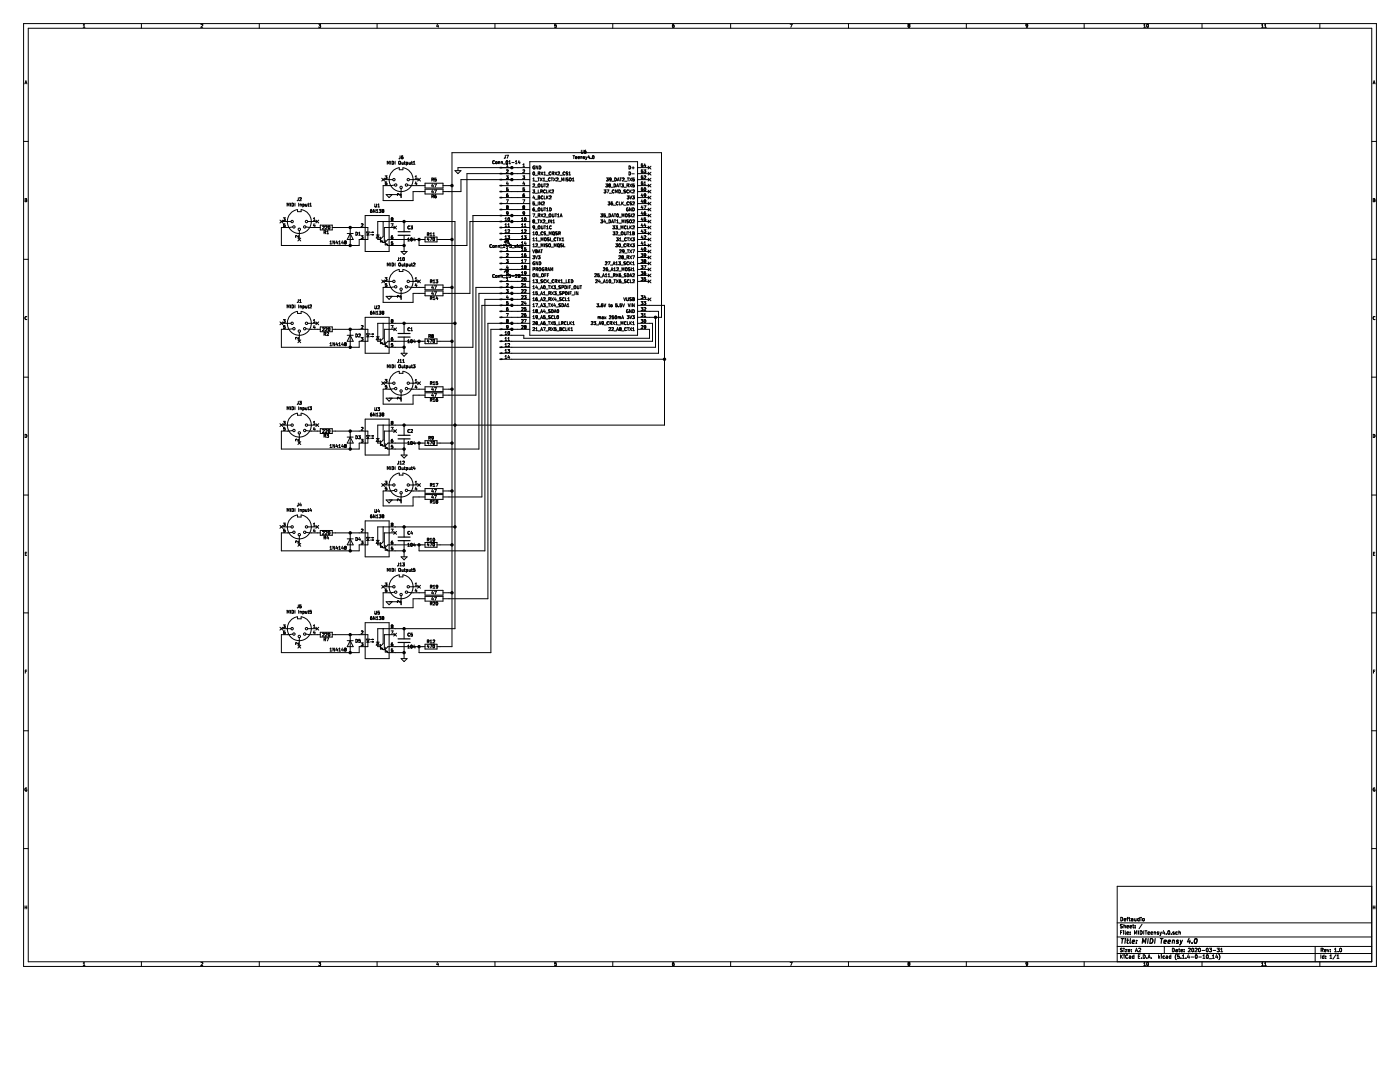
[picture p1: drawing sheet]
<svg xmlns="http://www.w3.org/2000/svg" width="279mm" height="216mm" viewBox="0 0 279 216" stroke-linecap="round" stroke-linejoin="round" font-family="sans-serif">
<path d="M0 0h279.4v215.9h-279.4z" fill-rule="evenodd" fill="#fff" stroke="#fff" stroke-width=".2"/>
<g fill="none" stroke="#000" stroke-width=".2">
<path d="M4.7 4.7h270v188.1h-270zM5 16.7l.2-.6 .2 .6M5 16.6h.3M5.6 5.6h268.2v186.3h-268.2zM16.6 5.4h.4M16.6 5l.2-.2v.6M28.2 4.7v.9M40.1 4.9l.3-.1 .1 .2-.4 .4h.4M51.7 4.7v.9M63.6 5.4h.3M63.6 4.8h.4l-.2 .3h.2v.3M64 5.4h-.1"/>
<path d="M75.3 4.7v.9M87.3 4.8l-.1 .4h.3M87.5 5v.4M98.8 4.7v.9M111 4.8h-.3v.3h.3v.3h-.3M122.3 4.7v.9M134.2 5.2l.3-.1v.3M134.5 4.8l-.3 .3v.3h.3M134.5 5.4h.1M145.8 4.7v.9M157.7 4.8h.4l-.3 .6M169.3 4.7v.9"/>
<path d="M181.3 5.1l-.1 .1 .1 .2 .3-.1-.1-.2M181.3 5.1l-.1-.1 .1-.2 .3 .1-.1 .2M181.3 5.1h.2M192.9 4.7v.9M205 5.4h-.2M205 5.4h.1M205.1 5.1l-.3 .1v-.3h.3l-.1 .5M216.4 4.7v.9M228.3 5.4h.3M228.3 5l.1-.2v.6M228.9 4.9l.1-.1a.28 .28 0 0 1 .2 .4 .28 .28 0 0 1-.3 .2zM239.9 4.7v.9"/>
<path d="M251.8 5.4h.3M251.8 5l.2-.2v.6M252.4 5.4h.3M252.4 5l.1-.2v.6M263.4 4.7v.9M274 16.7l.2-.6 .2 .6M274.1 16.6h.3M4.7 28.2h.9M5 39.9h.2M5.3 39.7l-.3-.1v.7l.3-.1-.1-.3M5.3 39.7h.1M5.3 39.7l-.1 .2"/>
<path d="M59.5 39.5v.4l-.2 .1M59.8 39.5h.2l.1 .1-.3 .4h.3M76.2 35.6l.5 .5M76.5 35.8h1.9M76.7 35.6l-.5 .5M76.9 35.1h.3l-.2 .2 .2 .1M77.2 35.4h.1M77.2 36.5v.1M77.2 35.4v.3l-.3-.1M77.2 36.6v.3l-.3-.1M77.2 36.3h-.3v.3l.3-.1M77.3 32.8v-.6l.2 .4 .2-.4v.6"/>
<path d="M78 32.2v.6M78.3 32.2a.3 .3 0 0 1 .3 .3 .3 .3 0 0 1-.3 .3zM78.3 38.8l-.6 .6-.6-.6h2.9M78.7 36.9l-2.2 .1v3h5.9v-1.8h2.4M78.9 32.2v.6M79.6 32.3h.3v.4h-.3zM79.7 33.5v.4h.7v-.4M79.7 33.5a2.4 2.4 0 0 0-1.7 3.6 2.4 2.4 0 0 0 4.1 0 2.4 2.4 0 0 0-1.7-3.6M79.8 31.1v.4l-.2 .2M79.9 38.6v.4l-.4-.4-.2 .2 .1 .2M80 37.6v1.8M80.2 32.4v.3h.3"/>
<path d="M80.4 31.1h-.1a.37 .37 0 0 0-.1 .6h.2v-.3l-.1-.1-.2 .1M80.5 32.4v.4M80.7 32.4h.2M80.8 32.2v.5l.1 .1M81.1 32.7h.2M81.3 32.7v-.3h-.2v.6M81.3 32.7h.1M81.4 36.9l3.4 .1M81.6 32.4l.1 .3h.2M81.7 35.8h1.9M81.9 32.4v.4M81.9 32.7h.1"/>
<path d="M82.1 32.4h.2M82.2 32.2v.5l.1 .1M82.5 32.8h.3M82.5 32.3l.2-.1v.6M82.9 35.3l.1-.2v.6M82.9 35.7h.3M83 36.3l-.1 .4h.3M83.1 36.5v.4M83.3 35.6l.6 .5M83.9 35.6l-.6 .5M84.8 36.6h3.6v.9h-3.6zM84.8 37.8h3.6v.9h-3.6z"/>
<path d="M86.3 36.7l-.1 .4h.3M86.3 37.9l-.1 .4h.3M86.3 39.2l.2 .3M86.3 35.8l.2 .3M86.4 36.9v.4M86.4 38.1v.4M86.5 35.6l-.3-.1v.6M86.5 38.9h-.3v.6M86.5 38.9h.1M86.5 35.6h.1M86.5 38.9v.2l-.3 .1M86.5 35.6v.2h-.3"/>
<path d="M86.7 37.9h.4l-.3 .6M86.7 36.7h.4l-.3 .6M87 38.9h-.1a.37 .37 0 0 0 0 .6h.1l.1-.3-.1-.1-.3 .1M87 35.5h-.2l-.1 .3h.3l.1 .2-.4 .1M88.4 37h1.8M90.8 34h1.2l-.6 .6zM98.7 32.1a.26 .26 0 0 0-.4 .3 .26 .26 0 0 0 .4 .2M98.9 32.3h.3v.3h-.3zM99.5 32.3v.4M99.5 32.3h.2v.4M99.5 32.3h.1M100 32.3v.4"/>
<path d="M100 32.3h.2l.1 .4M100 32.3h.1M100.2 38.2h5.5M100.2 37h5.5M100.2 39.4h5.5M100.4 32.7h.5M100.8 31v.4l-.2 .2M101 32.6l.1-.5 .2 .1v.4M101 32.6h.1M101.1 32.6h.2M101.1 35.1h.3l-.2 .2 .2 .1M101.1 39.9h.3l-.2 .6"/>
<path d="M101.1 33.3h.3M101.1 32.9l.2-.2v.6M101.1 34l.2-.1 .1 .2-.3 .4h.3M101.1 31h.4l-.3 .6M101.2 38.7l-.1 .5 .1 .1 .2-.1-.1-.3-.2 .1M101.2 38.7h.1M101.2 36.3l-.1 .4h.3M101.3 32.6h.1M101.4 36.5v.4M101.4 35.4h.1M101.4 38.7h-.2M101.4 35.4v.3l-.3-.1"/>
<path d="M101.4 37.5h-.3v.3l.2-.1 .1 .3h-.3M101.6 32.2l.1-.1v.6M101.6 32.7h.3M102.1 32.4h.5M102.9 32.7h.3M102.9 32.2l.1-.1v.6M103.6 32l-.2 .5h.4M103.7 32.3v.4M104.3 35.1h.4l-.2 .2 .2 .3h-.4M104.3 39.9h.4l-.2 .6M104.4 33.3h.3M104.4 34l.2-.1 .1 .2-.4 .4h.4"/>
<path d="M104.4 32.9l.1-.2v.6M104.5 36.3l-.1 .4h.3M104.6 38.7h-.1a.37 .37 0 0 0 0 .6l.1-.1 .1-.2-.1-.1-.2 .1M104.6 36.5v.4M104.7 37.5h-.3v.3l.2-.1 .1 .3h-.3M105.7 35.8h-13.7v2.4h-3.6M105.7 34.6h-12.5v14.4h-9.6v-1.2M105.7 33.5h-14.3v.5M105.7 32.3h21.5v34.6h-21.5zM106.3 37.9h.4l-.2 .2 .2 .3h-.4M106.4 36.1h.3M106.4 36.8l.2-.1 .1 .2-.4 .4h.4"/>
<path d="M106.4 35.7l.1-.2v.6M106.4 34.9a.32 .32 0 0 1 .2-.6l.1 .2-.1 .4M106.4 34.9h.1M106.4 34.9h.2M106.5 39.1l-.1 .4h.3M106.6 33.5h.1v.2M106.6 39.3v.4M106.6 34.9h.1M106.7 33.2a.28 .28 0 0 0-.3 .2 .28 .28 0 0 0 .3 .3M106.7 33.7h.1M106.8 38.6h.5M106.8 37.4h.5"/>
<path d="M106.8 36.2h.5M106.8 39.7h.5M106.8 35h.5M107.3 35.5h.4M107.3 33.1v.6l-.3-.6v.6M107.4 39.1l.3 .1v.5h-.3zM107.4 36.8h.4l-.1 .5-.3-.1zM107.4 34.6h.3v-.2l-.3-.1v.6M107.4 37.9v.6h.3M107.4 39.4h.2M107.5 35.5v.6M107.5 34.6l.3 .3"/>
<path d="M107.6 33.1a.3 .3 0 0 1 .3 .3 .3 .3 0 0 1-.3 .3zM107.8 35.5l.4 .6M107.9 38.2h.3v-.2l-.3-.1v.6M107.9 34.3l.5 .6M108 36.7l.1 .6 .3-.1v-.5M108 38.2l.2 .3M108.2 35.5l-.4 .6M108.4 39.2a.26 .26 0 0 0-.4 .2 .26 .26 0 0 0 .4 .2M108.4 34.3l-.5 .6M108.4 36.1h.3M108.4 35.7l.2-.2v.6M108.5 34.5l.2-.2v.6"/>
<path d="M108.5 34.9h.4M108.6 36.7h.3M108.6 39.1v.6h.3M108.7 36.7v.6M108.8 38a.26 .26 0 0 0-.3 .2 .26 .26 0 0 0 .3 .2M108.9 36.2h.4M109 35h.5M109.1 36.8l.2-.1 .1 .2-.3 .4h.3M109.1 37.9v.6h.3M109.1 39.1v.6M109.2 39.4l.2 .3M109.4 39.1l-.3 .3"/>
<path d="M109.6 37.9v.6M109.7 39.2l.2-.1 .1 .2-.4 .4h.4M109.7 38.2l.2 .3M109.8 35.6a.26 .26 0 0 0-.4 .2 .26 .26 0 0 0 .4 .2M109.9 37.9l-.3 .3M109.9 34.4a.26 .26 0 0 0-.3 .2 .26 .26 0 0 0 .3 .3M110 35.5h.3M110.1 38l.3-.1 .1 .2-.4 .4h.4M110.1 35.5v.6M110.2 34.6h.3v-.2l-.3-.1v.6M110.3 34.6l.2 .3M110.5 35.5l.3 .6"/>
<path d="M110.7 34.3l.4 .6M110.8 35.5l-.3 .6M111.1 35.6l.2-.1 .1 .2-.4 .4h.4M111.1 34.3l-.4 .6M111.3 34.4l.3-.1 .1 .2-.4 .4h.4M111.5 36.2h.5M111.8 35h.4M112.1 36.1v-.6l.2 .4 .2-.4v.6M112.7 34.4a.27 .27 0 0 0-.4 .2 .27 .27 0 0 0 .4 .3M112.7 34.9h.1M112.8 35.5v.6M112.9 34.9h.3"/>
<path d="M113.2 34.7h.1M113.3 34.7v.2M113.3 34.9h-.1M113.3 34.3l-.4 .1 .3 .3M113.4 35.5l-.3 .1 .3 .4-.4 .1M113.5 34.5l.2-.2v.6M113.5 34.9h.4M113.6 35.6h.4l-.1 .5-.3-.1zM114.2 36.1h.4M114.2 35.7l.2-.2v.6M114.3 31.1h.4M114.5 31.1v.6"/>
<path d="M114.9 31.5l.2-.1v-.1h-.2v.3h.2M115.4 31.5l.3-.1-.1-.1h-.2v.3h.2M115.9 31.3h.2l.1 .4M115.9 31.3v.4M116 30l.1 .6 .3-.1v-.5M116.7 31.3h-.3l.3 .3h-.3M116.9 31.3l.1 .4M116.9 30h-.1a.37 .37 0 0 0-.1 .6l.2-.1v-.2h-.3M117 31.7l-.1 .2M117.2 31.3l-.2 .4M117.5 31l-.1 .5h.3M117.6 31.3v.4"/>
<path d="M118 31.6v.1M120.5 37.9h.4l-.2 .2 .2 .3h-.4M120.9 36.7h.4l-.2 .2 .1 .1v.3l-.3-.1M121 35.5h.4l-.2 .2 .2 .1-.1 .3-.3-.1M121.1 37.9h.4l-.2 .6M121.5 36.8l.1-.1 .2 .1M121.5 36.8v.1M121.5 36.8h.1M121.5 36.9h.1M121.5 36.9l.1 .1M121.6 37l-.1 .1 .1 .2 .2-.1-.1-.2M121.6 38.6h.5"/>
<path d="M121.6 37h.1M121.8 36.9l-.1 .1M121.8 36.9h.1M121.8 36.8h.1M121.8 36.8v.1M121.9 37.4h.5M122 35.8l-.3 .1v-.3h.3l-.1 .4-.2 .1M122.1 36.2h.4M122.5 38a.26 .26 0 0 0-.3 .2 .26 .26 0 0 0 .3 .2M122.5 36.7a.3 .3 0 0 1 .4 .3 .3 .3 0 0 1-.4 .3zM122.7 35.5a.3 .3 0 0 1 .3 .3 .3 .3 0 0 1-.3 .3zM122.8 38.5v-.6l.2 .4 .2-.4v.6"/>
<path d="M123 37.3l.2-.6 .3 .6M123.1 37.1h.3M123.2 36.1l.2-.6 .2 .6M123.2 35.9h.3M123.5 37.9a.3 .3 0 0 1 .3 .3 .3 .3 0 0 1-.3 .3zM123.6 36.7h.3M123.7 35.5h.3M123.7 36.7v.6M123.9 35.5v.6M123.9 38.6h.5M124 36.7h.4l-.2 .2 .2 .1M124.2 35.6l.2-.1 .2 .2-.4 .4h.4"/>
<path d="M124.4 37h.1M124.4 37v.3l-.4-.1M124.5 37.4h.5M124.7 36.2h.4M124.8 37.9l-.3 .1 .3 .4-.3 .1M125.2 39.1h.3l-.2 .2 .2 .1M125.2 35.5h.3M125.3 37l.2 .3M125.4 35.5v.6M125.4 37h-.3M125.4 38a.26 .26 0 0 0-.3 .2 .26 .26 0 0 0 .3 .2M125.4 37v-.3h-.3v.6"/>
<path d="M125.4 37h.1M125.5 39.4h.1M125.5 39.4v.3l-.3-.1M125.5 34.3a.3 .3 0 0 1 .4 .3 .3 .3 0 0 1-.4 .3zM125.5 33.1a.3 .3 0 0 1 .4 .3 .3 .3 0 0 1-.4 .3zM125.7 36.7l.4 .6M125.7 35.5l.4 .6M125.7 37.9v.6M125.7 39.1l.2 .6 .2-.6M125.8 38.2l.2 .3M126 37.9l-.3 .3M126.1 36.7l-.4 .6"/>
<path d="M126.1 35.5l-.4 .6M126.1 34.7h.5M126.1 33.5h.5M126.2 39.1h.4l-.2 .2 .2 .1v.2h-.4M126.3 38l.2-.1 .1 .2-.4 .4h.4M126.3 35.8h.3v.2h-.3M126.3 37h.3v.2h-.3M126.3 37h.1M126.3 35.8h.1M126.4 33.3v.4M126.6 35.5h-.3v.3M126.6 36.7h-.3v.3"/>
<path d="M127.2 38.2h2.4M127.2 37h2.4M127.2 35.8h2.4M127.2 39.4h2.4M127.2 34.6h2.4M127.2 33.5h2.4M128.1 39.8l-.1 .5h.3M128.1 38.6l-.1 .5h.3M128.3 38.9v.4M128.3 36.5v.1M128.3 35.4h.1M128.3 34.2h.1"/>
<path d="M128.3 33h.1M128.3 33v.3l-.3-.1M128.3 33.9h-.3v.3h.3M128.3 34.2v.3l-.3-.1M128.3 35.1h-.3v.3h.3M128.3 35.4v.3l-.3-.1M128.3 37.5h-.3v.3h.3v.2h-.3M128.3 32.7h-.3v.3h.3M128.3 36.6v.3l-.3-.1M128.3 36.3h-.3v.3l.3-.1M128.5 33.9h.4l-.2 .2 .2 .3h-.4M128.5 35.1h.3l.1 .2-.4 .4h.4"/>
<path d="M128.5 36.5l.2-.2v.6M128.5 36.9h.4M128.6 37.5h.1a.27 .27 0 0 1 .2 .3 .27 .27 0 0 1-.3 .2zM128.6 37.5h.1M128.7 32.7l-.2 .4h.4M128.8 32.9v.4M128.9 38.9l-.3 .1v-.3l.3 .1v.3l-.3 .2M129.3 39.1l.6 .6M129.3 37.9l.6 .6M129.3 36.7l.6 .6M129.3 35.6l.6 .5M129.3 34.4l.6 .5"/>
<path d="M129.3 33.2l.6 .5M129.9 33.2l-.6 .5M129.9 34.4l-.6 .5M129.9 35.6l-.6 .5M129.9 36.7l-.6 .6M129.9 39.1l-.6 .6M129.9 37.9l-.6 .6M273.8 28.2h.9M274.1 39.9h.2M274.3 39.9v-.2l-.2-.1v.7l.2-.1M274.3 39.9v.1M274.3 40h.1"/>
<path d="M274.4 40v.2M4.7 51.7h.9M55.9 43.9l.5 .6M56.2 44.2h1.9M56.4 43.9l-.5 .6M56.5 43.5h.4l-.2 .2 .2 .1v.2M56.5 44h.4M56.6 45.2h.3M56.9 44.6h-.3v.3h.3v.3M56.9 44h.1M56.9 45.2h.1M57.3 41.1v-.6l.2 .5 .2-.5v.6"/>
<path d="M58 40.5v.6M58.3 40.5a.3 .3 0 0 1 .3 .3 .3 .3 0 0 1-.3 .3zM58.4 45.3l-2.2 .1v3.6h15.5v-1.2h1.7v-2.4h-7.1M58.9 40.5v.6M59 47.1v.3M59 47v.1M59.4 41.9v.3h.7v-.3M59.4 41.8a2.4 2.4 0 0 0-1.7 3.7 2.4 2.4 0 0 0 4.1 0 2.4 2.4 0 0 0-1.7-3.7M59.4 47.5l.6 .6M59.5 59.8v.4l-.2 .2M59.6 47v.4l-.4-.4h-.2M59.6 40.5v.6"/>
<path d="M59.7 46v1.8M59.8 59.9l.2-.1v.6M59.9 40.8h.2v.3M59.9 40.7v.4M60 47.5l-.6 .6M60.4 41.1l.3-.1v-.2l-.3-.1v.6M61 40.7v.4h.2M61.1 45.3l2.8 .1M61.2 40.7v.4M61.2 41.1h.1M61.4 44.2h1.9M61.4 40.7h.2"/>
<path d="M61.5 40.5v.6h.1M61.8 41.1h.4M61.8 40.7l.2-.2v.6M62.5 43.6l.2-.1v.5M62.5 44h.4M62.7 44.6l-.2 .4h.4M62.8 44.9v.3M63 43.9l.6 .6M63.6 43.9l-.6 .6M63.9 44.9h2.4v1h-2.4zM64.4 45.1h.2l.1 .2-.4 .4h.4M64.8 46.4l.2 .2"/>
<path d="M64.9 45.1h.3l.1 .2-.4 .4h.4M64.9 46.1l-.2-.1v.6M64.9 46.1h.1M65 46.1v.2l-.3 .1M65.2 46.6h.4M65.2 46.2l.2-.2v.6M65.6 45.1h.1a.27 .27 0 0 1 .2 .3 .27 .27 0 0 1-.3 .2zM65.8 45.6h.1M65.9 48.7h.3M65.9 48.2l.1-.1v.6M66.8 48.1v.6l-.3-.6v.6M67.2 48.1l-.2 .4h.4"/>
<path d="M67.3 48.3v.4M67.6 48.2l.2-.1v.6M67.6 48.7h.4M68.3 48.1l-.1 .4h.4M68.5 48.3v.4M68.8 48.2l.1-.1 .2 .1M68.8 48.2v.1M68.8 48.2h.1M68.8 48.3h.1M68.9 48.3l-.1 .1 .1 .3 .2-.1-.1-.3M68.9 48.3h.1M69 48.3h.1"/>
<path d="M69.1 48.3h-.1M69.1 48.2h.1M69.1 48.2v.1M69.3 46.6h1.2M69.9 46.6l.6 1.2h-1.2zM69.9 45.4v3.6M71 46.3a.3 .3 0 0 1 .4 .3 .3 .3 0 0 1-.4 .3zM71.6 46.9h.3M71.6 46.5l.2-.2v.6M72.1 47h.3l-.2 .3h.2M72.1 47.6h.1M72.1 47.6h.3"/>
<path d="M72.4 44.7h-.3M72.4 44.7h.1M72.4 47.3h.1M72.4 44.7v.2l-.3 .3h.3M72.4 47.3v.3M72.4 47.6h.1M72.9 43h4.8v7.2h-4.8zM73.1 46.9h.6M73.1 46.3h.6l-.3 .6zM73.9 42.1h.3v.2l-.2 .1zM74 46.8h.6M74 46.4h.6"/>
<path d="M74 42.1h-.1M74.2 41.8l-.3 .3M74.4 46.8h.2l-.2 .1zM74.4 46.3l.2 .1h-.2zM74.8 40.7v.5M74.8 41.2l.1 .1M74.9 41.8v.6l-.4-.6v.6M75.1 46.9h.6M75.1 42.4h.4M75.1 42l.2-.2v.6M75.1 40.7v.5l-.2 .1M75.4 46.9l.3 .6h-.6z"/>
<path d="M75.4 41.3h.3M75.4 40.9l.2-.2v.6M75.7 41.8h.3l-.2 .2 .2 .1M75.9 47.8h-.5v-3.6h15.4v81.2h-15.4v3.6h.5M75.9 48.3h.1M75.9 47.8l.6 .6h.3M75.9 47.3v1M76 42.1h.1M76 42.1v.3l-.3-.1M76.2 55.9l.5 .5M76.3 48.1l.1 .2-.2-.1zM76.4 42.1l-.1 .1 .1 .2 .2-.1-.1-.2"/>
<path d="M76.4 42.1l-.1-.2 .1-.1 .2 .1-.1 .2M76.4 42.1h.1M76.5 44.2v3l-.6 .5M76.5 56.2h1.9M76.7 55.9l-.5 .5M76.9 55.4h.3l-.2 .2 .2 .1M76.9 48.9h.1M76.9 48.4l.5 .6h3.2M76.9 47.9v1M77.1 48.8l.1-.1 .2 .2zM77.2 55.7h.1M77.2 56.9h.1"/>
<path d="M77.2 55.7v.3l-.3-.1M77.2 56.9v.3l-.3-.1M77.2 56.6h-.3v.3h.3M77.3 53.1v-.6l.2 .4 .2-.4v.6M78 52.5v.6M78.1 44.6h.3l-.2 .6M78.1 43.5v.2M78.1 43.8v.2M78.1 47.6h.1M78.1 47.3v.1M78.1 43.7h.1M78.1 44h.1"/>
<path d="M78.1 47.3h.3M78.1 47.6h.3M78.1 47.3h.1M78.1 43.5h.1M78.1 43.5h.3M78.1 43.7v.1M78.1 44h.3M78.2 43.7h.1M78.2 43.7h-.1M78.3 52.5a.3 .3 0 0 1 .3 .3 .3 .3 0 0 1-.3 .3zM78.3 59.1l-.6 .6-.6-.6h2.9M78.3 43.7h.1"/>
<path d="M78.4 43.7v.1M78.4 47l-.3 .2v.4M78.4 48.5h.1M78.4 47.3h.1M78.4 43.5h.1M78.4 43.7h-.1M78.4 47.3v.3M78.4 48.2h-.3v.3h.3M78.4 48.5v.3h-.3M78.4 43.5v.2M78.4 43.8v.2M78.4 47.6h.1"/>
<path d="M78.4 43.7h.1M78.4 44h.1M78.6 45.1l.5 .6M78.7 57.2l-2.2 .1v3h5.9v-1.8h2.4M78.9 52.5v.6M78.9 45.4h-2.2v3M79.1 45.1l-.5 .6M79.5 51.4v.5l-.2 .1M79.6 52.6h.3v.5l-.3-.1zM79.7 53.8v.4h.7v-.4M79.7 53.8a2.4 2.4 0 0 0-1.7 3.6 2.4 2.4 0 0 0 4.1 0 2.4 2.4 0 0 0-1.7-3.6M79.8 51.6l.2-.2v.6"/>
<path d="M79.8 52h.3M79.9 59v.3l-.4-.3-.2 .1 .1 .2M80 57.9v1.8M80 50.2h1.2l-.6 .6zM80.2 52.7v.4l.3-.1M80.4 51.5l.1-.1a.27 .27 0 0 1 .2 .3 .27 .27 0 0 1-.3 .2zM80.5 52.7v.4M80.6 44.2v2M80.6 47v3.2M80.7 52.7h.2M80.8 52.5v.5l.1 .1M81.1 53.1h.2"/>
<path d="M81.3 53v-.3h-.2v.6M81.3 53v.1M81.4 57.2l3.4 .1M81.4 48.1h.3M81.4 47.6l.2-.1v.6M81.6 52.7l.1 .4h.2M81.7 56.2h1.9M81.8 45.1a.26 .26 0 0 0-.4 .3 .26 .26 0 0 0 .4 .2M81.9 52.7v.4M81.9 53v.1M82 45.1h.3l-.2 .2 .2 .1M82 47.5h.1a.27 .27 0 0 1 .2 .3 .27 .27 0 0 1-.3 .2z"/>
<path d="M82.1 52.7h.2M82.2 52.5v.5l.1 .1M82.3 45.4h.1M82.3 45.4v.3l-.3-.1M82.7 47.5l-.2 .4h.4M82.8 52.5h-.3M82.8 52.5h.1M82.8 52.5v.2l-.3 .4h.3M82.8 47.7v.4M82.9 55.6l.1-.2v.6M82.9 56h.3M83 56.6l-.1 .4h.3"/>
<path d="M83.1 56.8v.4M83.3 55.9l.6 .5M83.9 55.9l-.6 .5M84.8 56.9h3.6v.9h-3.6zM84.8 58.1h3.6v.9h-3.6zM84.8 47.3h2.4v1h-2.4zM84.8 47.8h-7.4l-.5 .5M85.4 47.4l-.1 .4h.3M85.4 46.8l.2 .3M85.5 47.6v.4M85.6 46.5h.1M85.6 46.5h-.3v.6"/>
<path d="M85.6 46.7l-.3 .1M85.6 46.5v.2M85.6 46.7h.1M85.8 47.4h.4l-.3 .6M85.8 47.1h.4M85.8 46.6l.2-.1v.6M85.9 56.2l.3-.1v-.2l-.3-.1v.6M85.9 59.5h.3v-.3h-.3v.6M86 59.5l.2 .3M86 56.2l.2 .2M86.3 57l-.1 .4h.3M86.3 58.2l-.1 .4h.3"/>
<path d="M86.4 47.1h.4M86.4 46.6l.2-.1v.6M86.4 57.2v.4M86.4 58.4v.4M86.5 56l.1-.2v.6M86.5 59.4l.1-.2v.6M86.5 56.4h.3M86.5 59.8h.3M86.5 47.5v-.1a.27 .27 0 0 1 .3 .3 .27 .27 0 0 1-.3 .3zM86.7 57h.4l-.3 .6M86.7 58.2h.4l-.3 .6M87 55.8h.4l-.2 .3h.1"/>
<path d="M87.2 59.2l-.2 .4h.4M87.2 47.8h3M87.3 56.1h.1M87.3 59.4v.4M87.3 56.1v.3h-.3M88.4 57.3h1.8M98.1 48.8a.28 .28 0 0 0-.4 .3 .28 .28 0 0 0 .4 .3M98.1 48.8v.1M98.1 49.3v.1M98.4 49.1v.2M98.4 49.3v.1M98.4 49l.3 .1-.1 .3h-.2"/>
<path d="M98.4 49v.1M98.7 54.8a.26 .26 0 0 0-.4 .3 .26 .26 0 0 0 .4 .2M98.9 49.1l.2-.1 .1 .4M98.9 49v.4M98.9 55h.3v.3h-.3zM99.4 49.1l.3-.1v.4M99.4 49v.4M99.5 55v.4M99.5 55h.2v.4M99.5 55h.1M99.9 49.4h.4M100 55v.4"/>
<path d="M100 55h.1M100.2 50.2h5.5M100.2 49h5.5M100.2 47.8h5.5M100.2 45.4h5.5M100.2 41.8h5.5M100.2 46.6h5.5M100.2 40.6h5.5M100.2 56.2h5.5M100.2 53.8h5.5M100.2 52.6h5.5M100.2 51.4h5.5"/>
<path d="M100.2 55l.1 .4M100.4 55.4h.5M100.4 49.4h.4M100.4 49l.2-.2v.6M100.8 45.2h.3M100.8 47.6h.3M100.8 48.8h.3M100.8 44h.3M100.8 46.4h.3M100.8 43.6l.2-.1v.5M100.8 44.8l.2-.2v.6M100.8 46l.2-.2v.6"/>
<path d="M100.8 47.2l.2-.2v.6M100.8 48.4l.2-.2v.6M100.8 47.7v.4l-.2 .2M100.8 53.7v.4l-.2 .2M101 55.4h.3M101 49.2h.5M101.1 57.8h.3l-.2 .2 .2 .1M101.1 51.8h.3l-.2 .2 .2 .1M101.1 54.7l.1 .1M101.1 50.7l.2-.1 .1 .2-.3 .4h.3M101.1 49.6l.2-.2v.6M101.1 55.6l.2-.2v.6"/>
<path d="M101.1 56.7l.2-.1 .1 .2-.3 .4h.3M101.1 56h.3M101.1 50h.3M101.1 47.8l.1-.1 .2 .1M101.1 47.8h.1M101.1 47.8l.1 .2M101.1 41.4l.1 .3 .2-.1v-.2M101.1 41.1l.1 .2M101.1 42.3v.3l.3-.1M101.1 41.1h.1M101.1 41.1h.3M101.1 41.3v.1"/>
<path d="M101.1 42.3h.3M101.1 42.3h.1M101.2 54.8v.6M101.2 54.8l-.2 .1M101.2 41.3h.1M101.2 41.3h-.1M101.2 48l-.1 .1 .1 .2 .2-.1-.1-.2M101.2 59l-.1 .4h.3M101.2 53l-.1 .4h.3M101.2 48h.1M101.3 41.3h.1M101.3 47h.4l-.2 .3 .2 .2-.4 .1"/>
<path d="M101.4 45.2h.3M101.4 53.2v.4M101.4 59.2v.4M101.4 44.8l.1-.2v.6M101.4 41.1h.1M101.4 41.3v.1M101.4 42.3h.1M101.4 58.1h.1M101.4 52.1h.1M101.4 54.5h.1M101.4 45.9l.2-.1 .1 .2-.4 .4h.4M101.4 45.9h.1"/>
<path d="M101.4 41.1l-.1 .2M101.4 42.3v.4l-.3 .2M101.4 52.1v.3h-.3M101.4 54.5v.3h-.2M101.4 58.1v.3l-.3-.1M101.4 54.2h-.3v.3h.3M101.4 44h.1M101.4 43.5v.5M101.4 43.5h.2M101.4 44h.2M101.4 43.5h.1M101.4 47.8h.1"/>
<path d="M101.4 53.9l-.2 .1-.1-.3 .3 .1v.4l-.2 .1M101.4 47.8l-.1 .2M101.5 48.2l-.1 .4h.3M101.6 55.3h.3M101.6 43.5h.1M101.6 43.5v.5M101.6 44h.1M101.6 48.4v.4M101.7 49.3l.1 .1M101.8 49.4h.2M101.8 55l.1 .3M101.9 54.8h-.3v.3v-.1"/>
<path d="M101.9 55.3h.1M102 48.8h-.2l-.1 .3h.3v.2M102 49.3v.1M102.1 55.1h.5M102.2 49.4h.4M102.7 49.1l.3 .2M102.7 49.1h.1M102.8 49l-.1 .1M102.9 54.8h.2l.1 .1-.4 .5h.4M102.9 49h.1M103 49.3h.1M103 49.3l-.3 .1"/>
<path d="M103.3 48.9h.1M103.3 49v.4M103.3 48.8v.1M103.5 55h.1M103.5 55v-.2h.3v.2M103.5 55l-.1 .1 .1 .3 .3-.1-.1-.3M103.5 55h.2M103.6 49l-.1 .3 .3 .1M103.7 55h.1M103.8 55h-.1M103.8 49h.1M103.8 48.8v.6"/>
<path d="M104.1 45.2h.3M104.1 47.6h.3M104.1 48.8h.3M104.1 44h.3M104.1 46.4h.3M104.1 55.5l.2-.1 .1 .2-.4 .4h.4M104.1 54.4l.2-.2v.6M104.1 56.7l.2-.1 .1 .2-.4 .4h.4M104.1 50.8l.2-.2v.6M104.1 54.8h.3M104.1 53.2l.2-.2v.6M104.1 50h.3"/>
<path d="M104.1 48.4l.2-.2v.6M104.1 51.2h.3M104.1 52.4h.3M104.1 47.2l.2-.2v.6M104.1 46l.2-.2v.6M104.1 43.6l.2-.1v.5M104.1 44.8l.2-.2v.6M104.1 49.6l.2-.2v.6M104.1 52l.2-.2v.6M104.1 53.6h.3M104.1 49v.4h.2M104.3 49v.1l-.2 .1"/>
<path d="M104.4 57.8h-.3M104.4 59h-.3M104.4 57.8h.1M104.4 59h.1M104.4 57.8v.3l-.4 .3h.4M104.4 59v.2l-.4 .4h.4M104.5 41.3h.1M104.5 41.3l-.1-.1 .1-.1 .2 .1-.1 .1M104.5 41.3l-.1 .1 .1 .3 .2-.1-.1-.3M104.6 47h.4l-.2 .3 .2 .2-.4 .1M104.6 51.8h.4l-.2 .6M104.6 59h.4l-.2 .2 .2 .3h-.4"/>
<path d="M104.6 47.6h.1M104.6 57.8h.3l.1 .2-.4 .4h.4M104.6 45.2h.4M104.6 53.1l.2-.1 .2 .1M104.6 45.9l.3-.1 .1 .2-.4 .4h.4M104.6 57.2h.4M104.6 53.1v.1M104.6 44.8l.2-.2v.6M104.6 56.8l.2-.2v.6M104.6 53.2l.2 .1M104.7 54.3h.3l-.1 .3-.2-.1zM104.7 43.5v.5"/>
<path d="M104.7 42.5l-.3 .1v-.3l.3 .1-.1 .4-.2 .1M104.7 55.5l.1-.1a.27 .27 0 0 1 .2 .3 .27 .27 0 0 1-.3 .2zM104.7 44h.1M104.7 43.5h.1a.29 .29 0 0 1 .2 .3 .29 .29 0 0 1-.3 .2M104.7 43.5h.1M104.8 53.3l-.2 .1 .2 .2 .2-.1-.1-.2M104.8 53.3h.1M104.8 48.2l-.2 .4h.4M104.9 50.6l-.3 .3 .1 .3h.2v-.3l-.3 .1M104.9 48.4v.4M105 49.4h-.3l-.1 .3h.3l.1 .2-.4 .1M105 54.6l-.3 .2"/>
<path d="M105 53.2l-.1 .1M105 53.1v.1M105 54.5h.1M105.7 43h-11.3v26.3h-10.8v-1.2M105.7 44.2h-11.9v14.3h-5.4M105.7 59.7h-8.9v50.2h-13.2v-1.2M105.7 58.5h-10.1v31.1h-12v-1.2M105.7 57.3h-10.7v21.6h-6.6M105.7 55h-5.7M106.3 49.8l.2 .6 .2-.6M106.3 51h.4l-.2 .3 .2 .2-.4 .1M106.3 42.7h.4l-.2 .6"/>
<path d="M106.4 46.9h.3M106.4 41.7l.3 .1-.1 .3-.2-.1zM106.4 45.3l.1-.2 .2 .1v.3l-.3 .2M106.4 59.6l.1-.2v.6M106.4 56.4h.3M106.4 44l.1 .1M106.4 44h.1M106.4 44l.1-.1 .2 .1M106.4 45.3v.1M106.4 46.4l.1-.1v.6M106.4 47.6l.1-.1v.6M106.4 48.8l.1-.2v.6"/>
<path d="M106.4 56l.1-.2v.6M106.4 57.2l.1-.2v.6M106.4 58.4l.1-.2v.6M106.4 48.1h.3M106.4 49.2h.3M106.4 57.6h.3M106.4 58.8h.3M106.4 60h.3M106.4 53.7h.3v-.2l-.3-.1v.6M106.4 40.5h.2l.1 .3h-.3M106.4 40.5v.1M106.4 41.8h.1"/>
<path d="M106.5 44.1l-.1 .1 .1 .3 .2-.1-.1-.3M106.5 44.1h.1M106.6 52.6h.1v.2M106.6 41.5l-.2 .2M106.7 40.3h-.3v.3M106.7 45.3l-.3 .1M106.7 52.3a.28 .28 0 0 0-.3 .2 .28 .28 0 0 0 .3 .3M106.7 44h.1M106.7 44l-.1 .1M106.7 52.8h.1M106.8 45.7h.5M106.8 44.5h.5"/>
<path d="M106.8 43.3h.5M106.8 40.9h.5M106.8 42.1h.5M106.9 51l.2 .6 .2-.6M106.9 55.8h.4l-.2 .2 .1 .1v.3M106.9 56.4h.3M106.9 50.1h.2M106.9 48.1h.4M106.9 47.6l.2-.1v.6M107 59.7h-.1M107 46.3h.1a.27 .27 0 0 1 .2 .3 .27 .27 0 0 1-.3 .2zM107 53.7h.3v-.2l-.3-.1v.6"/>
<path d="M107 59.7h.2M107 59.7h.1M107.1 57l-.2 .4h.4M107.1 53.7l.2 .3M107.2 49.9l-.3-.1v.6l.3-.1-.1-.2M107.2 49.9h.1M107.2 50.1h-.1M107.2 49.9v.2M107.2 50.1h.1M107.2 59.4l-.2 .1v.5l.2-.1v-.2M107.2 48.7h-.3M107.2 48.7h.1"/>
<path d="M107.2 57.2v.4M107.2 58.5h.1M107.2 59.7h.1M107.2 58.5v.3l-.3-.1M107.2 58.2h-.2l-.1 .3h.3M107.2 48.7v.2l-.3 .3h.4M107.2 56.4h.1M107.3 43.9h.4M107.3 52.2v.6l-.3-.6v.6M107.3 54.6v.6l-.3-.6v.6M107.4 48.1h.4M107.4 46.9h.4"/>
<path d="M107.4 49.3h.4M107.4 56.5h.4M107.4 57.7h.4M107.4 58.9h.4M107.4 43h.3v-.3h-.3v.6M107.4 41.6h.4l-.1 .5-.3-.1zM107.4 45.1h.4l-.1 .5h-.3zM107.4 51h.4l-.2 .3h.2v.3h-.4M107.4 50.4l.2-.6 .2 .6M107.4 51.6h.1M107.4 40.3v.6M107.5 50.3h.3"/>
<path d="M107.5 43.9v.6M107.5 55.3h.4M107.5 43l.3 .3M107.6 53.5h.3v.5l-.3-.1zM107.6 52.2a.3 .3 0 0 1 .3 .3 .3 .3 0 0 1-.3 .3zM107.8 43.9l.4 .6M107.9 57.6l.2-.6 .2 .6M107.9 58.8l.2-.6 .2 .6M107.9 60l.2-.6 .2 .6M107.9 49.8h.4M107.9 57.4h.3M107.9 58.6h.3"/>
<path d="M107.9 59.8h.3M107.9 42.7l.5 .6M108 48.1v-.6l.2 .4 .2-.4v.6M108 49.2v-.6l.2 .5 .2-.5v.6M108 41.5l.1 .6 .3-.1v-.5M108 45.1l.1 .6 .3-.1v-.5M108 40.3v.6l-.3-.6v.6M108.1 49.8v.6M108.1 54.7h.3v.5l-.3-.1zM108.2 43.9l-.4 .6M108.3 40.3h.2l.1 .2-.3 .4h.3M108.3 55.9h-.4l.4 .3v.2h-.4"/>
<path d="M108.3 46.3a.26 .26 0 0 0-.4 .3 .26 .26 0 0 0 .4 .2M108.4 42.7l-.5 .6M108.4 53.8l.1 .2M108.4 43.9h.2l.1 .1-.3 .5h.3M108.4 43.9h.1M108.5 58.4l.1-.2v.6M108.5 58.8h.3M108.5 57.5l.1-.5 .2 .1v.4M108.5 57.5v.1M108.5 59.4v.1M108.5 53.5a.28 .28 0 0 0-.3 .2 .28 .28 0 0 0 .3 .3M108.5 57.6h.2"/>
<path d="M108.5 59.4l.3 .2-.4 .4h.4M108.5 59.4h.1M108.5 42.7h.3l.1 .1-.4 .5h.4M108.5 54h.1M108.6 45.1h.3M108.6 41.5h.3M108.7 47.5h.3l-.1 .5h-.2zM108.7 48.6v.6M108.7 54.9h.2M108.7 41.5v.6M108.7 45.1v.6M108.8 57.5l-.1 .1"/>
<path d="M108.9 44.5h.4M108.9 46.3l-.4 .1 .4 .2v.2h-.4M108.9 55.9a.27 .27 0 0 0-.4 .2 .27 .27 0 0 0 .4 .3M108.9 56.4h.1M108.9 57.7h.5M108.9 58.9h.5M108.9 48.9h.1M108.9 48.7v.2M108.9 53.7l.2 .3M109 48.7h.3M109 48.7h-.1M109 48.9l.3 .2-.4 .1"/>
<path d="M109 46.9h.5M109 54.6h-.3v.6M109 43.3h.5M109.1 42.1h.3M109.1 41.6l.2-.1v.6M109.1 45.7h.3M109.1 45.2l.2-.1v.6M109.1 53.5l-.3-.1v.6M109.1 53.5h.1M109.1 53.5v.2h-.3M109.1 55.8v.6M109.2 54.9h.2"/>
<path d="M109.2 56.1l.3 .3M109.3 47.6h.1M109.3 47.6l.3 .3-.1 .1h-.2M109.3 54l.2-.6 .2 .6M109.4 53.9h.3M109.4 57h.4M109.5 43.9v.6M109.5 55.8l-.4 .4M109.5 48.7h.4l-.1 .5h-.3zM109.5 54.6h-.3v.6M109.6 46.9v-.6l.2 .4 .2-.4v.6M109.6 57v.6"/>
<path d="M109.6 47.5l-.3 .1M109.6 42.8h.3v.4h-.3zM109.6 56.5h.5M109.7 58.5l.2 .3M109.7 59.7l.2 .3M109.7 41.5a.3 .3 0 0 1 .3 .3 .3 .3 0 0 1-.3 .3zM109.8 59.7h-.3M109.8 58.5h-.3M109.8 58.5v-.2l-.3-.1v.6M109.8 59.7v-.2l-.3-.1v.6M109.8 58.5h.1M109.8 59.7h.1"/>
<path d="M109.9 47.5v.6M109.9 54v-.6l.2 .5 .2-.5v.6M109.9 57l.4 .6M110 48.1h.5M110 45.1a.27 .27 0 0 0-.4 .3 .27 .27 0 0 0 .4 .2M110 45.1h.1M110 49.3h.5M110.1 58.2l.4 .6M110.1 59.4l.4 .6M110.1 43.9v.6l-.4-.6v.6M110.2 42.7l.1 .6 .3-.1v-.5M110.3 46.3h.3v.5h-.3z"/>
<path d="M110.3 57l-.4 .6M110.3 44l.2-.1v.6M110.3 44.5h.4M110.4 46.7l.3 .2M110.5 58.2l-.4 .6M110.5 59.4l-.4 .6M110.5 57h.3l-.1 .2 .1 .1M110.5 55.9a.27 .27 0 0 0-.3 .2 .27 .27 0 0 0 .3 .3M110.5 56.4h.1M110.6 49.2v-.6l.2 .5 .2-.5v.6M110.6 58.2h.4l-.2 .2 .2 .1v.2h-.4M110.8 42.7h.3"/>
<path d="M110.8 56.1h.3v-.2l-.3-.1v.6M110.8 59.4l-.1 .4h.3M110.8 57.3h.1M110.8 57.3v.3h-.3M110.9 46.5h.1M110.9 46.3v.2M110.9 47.5a.27 .27 0 0 0-.3 .3 .27 .27 0 0 0 .3 .2M110.9 47.5h.1M110.9 46.5l.3 .2-.3 .1M110.9 46.3h.1M110.9 46.3h.3M110.9 56.1l.2 .3"/>
<path d="M110.9 42.7v.6M110.9 59.6v.4M111 57.7h.4M111.1 47.5h.3M111.1 58.9h.5M111.3 48.7h.3v.5h-.3zM111.3 42.8l.1-.1v.6M111.3 47.5v.6M111.3 43.3h.3M111.3 49.2h.1M111.3 55.8l.4 .6M111.4 49.1l.3 .2"/>
<path d="M111.5 46.6l.3-.1v-.2h-.3v.6M111.6 47.5l.4 .6M111.6 46.6l.2 .3M111.7 55.8l-.4 .6M111.8 43.3l.2-.6 .2 .6M111.9 57.6h-.4M111.9 43.1h.2M111.9 57l-.4 .1 .4 .4M111.9 57.5v.1M111.9 48.9h.1M111.9 48.7v.2M111.9 48.7h.3"/>
<path d="M111.9 56.4h.4M111.9 48.9l.3 .2-.3 .1M111.9 48.7h.1M111.9 56l.2-.2v.6M112 58.6h.1M112 59.7v.1M112 47.5l-.4 .6M112 58.6v.2h-.3M112 59.8v.2h-.3M112 58.2l-.3 .1 .3 .3M112 59.4l-.3 .1 .3 .2M112.1 57.3h.3v-.2l-.3-.1v.6"/>
<path d="M112.2 48.1h.3M112.2 47.6l.2-.1v.6M112.4 56.5h.4M112.5 48.6v.6h.3M112.6 58.5h-.3M112.6 58.5v-.3h-.3v.6M112.6 58.5h.1M112.6 59.5a.26 .26 0 0 0-.4 .2 .26 .26 0 0 0 .4 .2M112.7 57a.3 .3 0 0 1 .4 .3 .3 .3 0 0 1-.4 .3zM112.9 58.2a.3 .3 0 0 1 .3 .3 .3 .3 0 0 1-.3 .3zM112.9 59.4v.6h.3M113 55.8v.6h.3"/>
<path d="M113.3 59.6l.2-.2v.6M113.3 57v.6M113.3 60h.4M113.5 56.1h.2M113.5 58.2v.6M113.6 57.3h.2M113.8 55.8h-.3v.6h.3M113.8 58.5h.2M113.9 57h-.3v.6M114 57.7h.4M114 55.8a.3 .3 0 0 1 .3 .3 .3 .3 0 0 1-.3 .3zM114 58.2h-.2v.6"/>
<path d="M114.1 58.9h.5M114.7 58.2v.6M115.2 57l.1 .6 .2-.1v-.5M115.3 58.2v.6l-.3-.6v.6M115.7 57h.4M115.9 57v.6M118.9 55.9l.2-.1 .1 .2-.4 .4h.4M119 54.7h-.3M119 54.7h.1M119 54.7v.2l-.3 .3h.3M119.3 55.2h.1M119.6 54.6h-.3v.3l.3 .1v.2h-.3"/>
<path d="M119.6 55.8l-.2 .4h.4M119.7 56v.4M119.7 55.3h.5M119.9 42.7h.4l-.2 .2 .1 .1v.2h-.3M119.9 43.9h.4l-.2 .2 .1 .1v.2h-.3M119.9 56.5h.4M120.2 55.2l.2-.6 .2 .6M120.3 55.1h.3M120.4 56.4l.2-.6 .2 .6M120.5 56.2h.3M120.5 42.9v.1M120.5 42.9h.3"/>
<path d="M120.6 43.8l-.1 .5h.4M120.7 53.5h-.3M120.7 53.5h.1M120.7 53.5v.2l-.3 .3h.4M120.8 42.9v.1M120.8 44.1v.4M120.8 43v.2h-.3M120.8 55.2h.3M120.8 54.8l.2-.2v.6M120.8 42.7h-.3v.3M120.9 44.5h.5M120.9 43.3h.5"/>
<path d="M121 56.4h.3M121 56l.1-.2v.6M121.1 52.3h-.3M121.1 52.3h.1M121.1 52.3v.2l-.3 .3h.3M121.3 53.4l-.3 .2v.3l.3 .1-.1-.3-.2 .1M121.3 40.3h.4l-.2 .2 .2 .1v.3l-.4-.1M121.3 52.2h.4l-.2 .6M121.4 55.2h.3M121.4 54.8l.1-.2v.6M121.4 54.1h.5M121.5 42.7a.3 .3 0 0 1 .4 .3 .3 .3 0 0 1-.4 .3z"/>
<path d="M121.5 43.9a.3 .3 0 0 1 .4 .3 .3 .3 0 0 1-.4 .3zM121.6 55.9l.1-.1a.27 .27 0 0 1 .2 .3 .27 .27 0 0 1-.3 .3zM121.8 55.3h.5M121.8 52.9h.5M121.9 54l.2-.6 .2 .6M122 40.6h-.1M122 53.9h.3M122 56.5h.4M122 40.5h.2M122 40.5v.1M122.1 44.5l.2-.6 .1 .6M122.1 43.3l.2-.6 .1 .6"/>
<path d="M122.1 44.3h.3M122.1 43.1h.3M122.2 40.3l-.2 .1v.5l.3-.1v-.2M122.2 40.5l.1 .1M122.3 45.1h.4l-.3 .2 .2 .1v.2h-.3M122.3 46.3h.4l-.2 .2 .2 .2-.4 .1M122.3 52.8l.2-.6 .2 .6M122.4 52.7h.3M122.4 40.9h.5M122.4 54.9h.3v-.2l-.3-.1v.6M122.5 54h.4M122.5 55.8h.4"/>
<path d="M122.5 53.6l.2-.2v.6M122.6 43.9h.3M122.6 54.9l.2 .3M122.6 42.7h.3M122.7 55.8v.6M122.7 42.7v.6M122.7 43.9v.6M122.9 45.1h.3l-.2 .2h.2M122.9 48.6h.3l-.2 .3h.2v.3h-.3M122.9 52.4l.2-.2v.6M122.9 52.8h.3M123 54.6l.4 .6"/>
<path d="M123 55.8l.4 .6M123 47.5h.4l-.2 .2h.2v.3h-.4M123.1 44l.1-.1v.6M123.1 44.5h.3M123.1 53.5h.3M123.1 53.5h.1M123.1 42.7h.1a.27 .27 0 0 1 .2 .3 .27 .27 0 0 1-.3 .2zM123.2 45.3v.1M123.2 45.4v.2h-.3M123.2 46.3h-.3M123.2 46.3h.1M123.2 46.3v.2l-.3 .4h.4"/>
<path d="M123.3 40.3a.26 .26 0 0 0-.3 .3 .26 .26 0 0 0 .3 .2M123.3 45.7h.5M123.4 54.6l-.4 .6M123.4 53.5h.1M123.4 46.9h.4M123.4 53.5v.2l-.4 .3h.4M123.4 55.8l-.4 .6M123.5 52.8h.3M123.5 52.2h.3l-.2 .3 .2 .1v.2M123.5 51.1l.2-.1 .1 .2-.3 .4h.3M123.5 44.5h.5M123.5 54.1h.5"/>
<path d="M123.5 43.3h.5M123.6 48.7v-.1a.27 .27 0 0 1 .2 .4 .27 .27 0 0 1-.3 .2zM123.6 48.7h-.1M123.6 40.3v.6h.3M123.6 56.2l.2-.2 .1 .4M123.6 48.1h.4M123.6 56.4h.1M123.6 47.6l.2-.1v.6M123.6 56.4h.3M123.6 49.9l.3-.1 .1 .2-.4 .4h.4M123.8 52.8h.1M123.8 54.6h-.1a.37 .37 0 0 0 0 .6h.1l.1-.2-.1-.1-.2 .1"/>
<path d="M123.9 55.8l-.3 .2v.4M123.9 56.4h.1M123.9 49.3h.5M123.9 45.7v-.6l.2 .4 .2-.4v.6M123.9 52.9h.5M124 46.3h.3v.5h-.3zM124 55.3h.5M124 56.5h.5M124.1 48.1h.4M124.1 40.3v.6M124.1 43.3v-.6l.2 .4 .2-.4v.6M124.1 44.5v-.6l.2 .4 .2-.4v.6"/>
<path d="M124.1 54v-.6l.2 .5 .2-.5v.6M124.2 40.5l.2 .4M124.2 51.3l-.1 .3h.3M124.2 51.3h.1M124.3 51.3h.1M124.4 51.1h-.3l.1 .2M124.4 51.1h.1M124.4 51.3h.1M124.4 51.1l-.1 .2M124.4 51.3v.3M124.4 51.6h.1M124.4 40.3l-.3 .3"/>
<path d="M124.5 59.4l.2 .6 .2-.6M124.5 51.7h.5M124.5 40.9h.5M124.6 50.1l-.3 .1-.1-.3 .4 .1-.1 .3-.2 .1M124.6 55.2h.3M124.6 46.3l.1 .6 .3-.2v-.4M124.6 54.7v.2l.3 .1M124.6 54.7h.3M124.6 54.7h.1M124.7 50.5h.4M124.8 53.5h.4l-.1 .5-.3-.1zM124.8 43.9v.6"/>
<path d="M124.8 52.3h-.3l.3 .4-.3 .1M124.9 48.7a.26 .26 0 0 0-.4 .2 .26 .26 0 0 0 .4 .3M124.9 55h.1M124.9 55.2h.1M124.9 55v.2M125 55.9h-.4l.3 .3v.2h-.3M125 45.1a.26 .26 0 0 0-.4 .3 .26 .26 0 0 0 .4 .2M125 47.5a.26 .26 0 0 0-.4 .3 .26 .26 0 0 0 .4 .2M125.1 59.4l.1 .6 .2-.1v-.5M125.2 46.3h.3M125.2 47.5h.3M125.2 49.8h.3"/>
<path d="M125.2 54.6a.3 .3 0 0 1 .3 .3 .3 .3 0 0 1-.3 .3zM125.2 45.1v.6h.3M125.3 51.3l.2 .3M125.3 49l.2 .2M125.3 46.3v.6M125.4 41.5a.27 .27 0 0 0-.4 .3 .27 .27 0 0 0 .4 .2v-.2h-.1M125.4 47.5v.6M125.4 49.8v.6M125.4 51.1h.1M125.4 48.7h.1M125.4 52.3a.28 .28 0 0 0-.3 .2 .28 .28 0 0 0 .3 .3M125.4 48.7l-.3-.1v.6"/>
<path d="M125.4 43.9l-.3 .1 .3 .2v.2h-.3M125.4 51.1l-.3-.1v.6M125.4 52.3h.1M125.4 51.1v.2h-.3M125.4 52.8h.1M125.4 48.7v.2l-.3 .1M125.5 40.3a.26 .26 0 0 0-.4 .3 .26 .26 0 0 0 .4 .2M125.6 55.9a.27 .27 0 0 0-.4 .2 .27 .27 0 0 0 .3 .3M125.6 56.4h-.1M125.7 46.9h.3M125.7 44h.3l-.1 .4h-.2zM125.7 46.4l.1-.1v.6"/>
<path d="M125.7 51l.4 .6M125.7 49.8l.4 .6M125.7 48.6l.4 .6M125.7 47.5l.4 .6M125.7 45.1v.6M125.7 52.2v.6M125.7 55.2l.2-.6 .2 .6M125.8 53.5h-.4v.2l.4 .2-.4 .1M125.8 55.1h.2M125.8 42.7h-.4v.2l.4 .3h-.4M125.8 52.5l.2 .3M125.8 45.3l.2 .4"/>
<path d="M125.8 55.8v.6h.3M126 41.5v.6l-.4-.6v.6M126 59.4l-.3 .1 .3 .3v.1l-.3 .1M126 42.7v.6M126 53.4v.6M126 40.3h-.3l.3 .5-.3 .1M126 52.2l-.3 .4M126 45.1l-.3 .3M126.1 51l-.4 .6M126.1 49.8l-.4 .6M126.1 48.6l-.4 .6M126.1 47.5l-.4 .6"/>
<path d="M126.2 48.6h.4l-.2 .3h.2v.3h-.4M126.2 47.5h.4l-.2 .2h.2v.3h-.4M126.2 49.8h.4l-.2 .6M126.2 51h.4l-.2 .6M126.3 40.3h.2l.1 .2-.4 .4h.4M126.3 41.5a.3 .3 0 0 1 .3 .3 .3 .3 0 0 1-.3 .3zM126.3 54h.3M126.3 42.7h.2l.1 .1-.4 .5h.4M126.3 55.9l.2-.1 .1 .2-.4 .4h.4M126.3 46.5h.2M126.3 52.8h.3M126.3 59.4l.3 .1-.1 .2 .1 .1-.1 .2h-.2z"/>
<path d="M126.3 52.4l.1-.2v.6M126.3 53.6l.1-.2v.6M126.3 59.7h.2M126.3 43.9h.2l.1 .1-.4 .5h.4M126.3 45.1h.2l.1 .1-.4 .5h.4M126.3 54.7l.2-.1 .1 .2-.4 .4h.4M126.3 54.7h.1M126.3 45.1h.1M126.3 43.9h.1M126.5 46.3h-.2v.6l.3-.1-.1-.3M126.5 46.5h.1M126.5 46.3h.1"/>
<path d="M126.5 46.3v.2M127.2 50.2h2.4M127.2 43h2.4M127.2 49h2.4M127.2 47.8h2.4M127.2 44.2h2.4M127.2 45.4h2.4M127.2 41.8h2.4M127.2 46.6h2.4M127.2 40.6h2.4M127.2 59.7h2.4M127.2 56.2h2.4"/>
<path d="M127.2 55h2.4M127.2 53.8h2.4M127.2 52.6h2.4M127.2 51.4h2.4M127.9 55.4h.4l-.2 .2 .2 .1M127.9 50.6h.4l-.2 .2 .2 .1M127.9 51.8h.4l-.2 .2 .2 .1M127.9 54.2h.4l-.2 .2 .2 .1M127.9 59h.4l-.2 .2 .2 .1v.2h-.4M127.9 53h.4l-.2 .2 .2 .1M128.1 48.2l-.1 .4h.3M128.1 43.4l-.1 .4h.3"/>
<path d="M128.1 44.6l-.1 .4h.3M128.1 45.8l-.1 .4h.3M128.1 47l-.1 .4h.3M128.1 49.4l-.1 .4h.3M128.1 42.2l-.1 .5h.3M128.1 41l-.1 .5h.3M128.3 55.7h.1M128.3 54.5h.1M128.3 53.3h.1M128.3 52.1h.1M128.3 50.9h.1M128.3 40.1v.4"/>
<path d="M128.3 41.3v.4M128.3 42.5v.4M128.3 43.7v.3M128.3 44.9v.3M128.3 46v.4M128.3 47.2v.4M128.3 48.4v.4M128.3 49.6v.4M128.3 55.7v.3l-.4-.1M128.3 54.5v.3l-.4-.1M128.3 50.9v.3h-.4M128.3 52.1v.3h-.4"/>
<path d="M128.3 53.3v.3l-.4-.1M128.5 46.4h.1M128.5 45.8h.4l-.2 .3 .2 .2-.4 .1M128.5 41.1h.4l-.2 .6M128.5 53h.4l-.2 .6M128.5 47.1l.3-.1 .1 .2-.4 .4h.4M128.5 48.8h.4M128.5 51.9l.2-.1 .2 .1M128.5 48.4l.2-.2v.6M128.5 51.9v.1M128.5 52l.2 .1M128.6 49.5l.1-.1a.27 .27 0 0 1 .2 .3 .27 .27 0 0 1-.3 .3z"/>
<path d="M128.7 40.1l-.2 .1 .2 .3 .2-.1-.1-.3M128.7 52.1l-.2 .1 .2 .2 .2-.1-.1-.2M128.7 40.1l-.2-.1 .2-.1 .2 .1-.1 .1M128.7 52.1h.1M128.7 40.1h.1M128.7 59l-.2 .4h.4M128.7 44.6l-.2 .4h.4M128.8 54.2l-.3 .3 .1 .2 .2 .1v-.3l-.3 .1M128.8 42.3l-.3 .2 .1 .3h.2v-.3l-.3 .1M128.8 44.9v.3M128.8 59.2v.4M128.9 43.5h-.3l-.1 .2h.3l.1 .2-.4 .1"/>
<path d="M128.9 55.4h-.3l-.1 .3 .3-.1 .1 .3h-.4M128.9 52l-.1 .1M128.9 50.9l-.3 .1v-.3h.3v.4l-.3 .1M128.9 51.9v.1M129.3 59.4l.6 .6M129.3 46.3l.6 .6M129.3 40.3l.6 .6M129.3 55.9l.6 .5M129.3 54.7l.6 .5M129.3 53.5l.6 .5M129.3 52.3l.6 .6M129.3 51.1l.6 .6"/>
<path d="M129.3 49.9l.6 .6M129.3 48.7l.6 .6M129.3 47.5l.6 .6M129.3 45.1l.6 .6M129.3 43.9l.6 .6M129.3 42.7l.6 .6M129.3 41.5l.6 .6M129.9 54.7l-.6 .5M129.9 42.7l-.6 .6M129.9 48.7l-.6 .6M129.9 47.5l-.6 .6M129.9 59.4l-.6 .6"/>
<path d="M129.9 55.9l-.6 .5M129.9 53.5l-.6 .5M129.9 52.3l-.6 .6M129.9 51.1l-.6 .6M129.9 49.9l-.6 .6M129.9 46.3l-.6 .6M129.9 45.1l-.6 .6M129.9 43.9l-.6 .6M129.9 41.5l-.6 .6M129.9 40.3l-.6 .6M273.8 51.7h.9M274.4 40.2h-.1"/>
<path d="M4.7 75.3h.9M5.3 63.2a.28 .28 0 0 0-.3 .3 .28 .28 0 0 0 .4 .2M5.3 63.2h.1M55.9 64.2l.5 .6M56.2 64.5h1.9M56.4 64.2l-.5 .6M56.5 63.8h.4l-.2 .2 .2 .1v.2M56.5 64.3h.4M56.6 65.5h.3M56.9 65h-.3v.2h.3v.3M56.9 64.3h.1M56.9 65.5h.1"/>
<path d="M57.3 61.4v-.6l.2 .5 .2-.5v.6M58 60.8v.6M58.3 60.8a.3 .3 0 0 1 .3 .3 .3 .3 0 0 1-.3 .3zM58.4 65.6l-2.2 .1v3.6h15.5v-1.2h1.7v-2.4h-7.1M58.9 60.8v.6M59 67.6v.1M59.4 62.2v.3h.7v-.3M59.4 62.1a2.4 2.4 0 0 0-1.7 3.7 2.4 2.4 0 0 0 4.1 0 2.4 2.4 0 0 0-1.7-3.7M59.4 67.8l.6 .6M59.6 67.3v.4l-.4-.4-.2 .1v.2M59.6 60.8v.6M59.7 66.3v1.8"/>
<path d="M59.8 60.4h.3M59.9 61.1h.2v.3M59.9 61.1v.3M60 67.8l-.6 .6M60.4 61.4l.3-.1v-.2h-.3v.5M61 61.1v.3h.2M61.1 65.6l2.8 .1M61.2 61.1v.3M61.4 64.5h1.9M61.4 61.1h.2M61.5 60.8v.6h.1M61.8 60.9l.3-.1 .1 .2-.4 .4h.4"/>
<path d="M62.5 63.9l.2-.1v.6M62.5 64.4h.4M62.7 64.9l-.2 .5h.4M62.8 65.2v.4M63 64.2l.6 .6M63.6 64.2l-.6 .6M63.9 65.2h2.4v1h-2.4zM64.6 65.4l-.2 .1M64.6 65.4l.1 .1M64.7 65.5v.2l-.4 .3h.4M64.8 66.7l.2 .3M64.9 65.5l.3-.1 .1 .2-.4 .4h.4"/>
<path d="M64.9 66.4h-.2v.6M64.9 66.4h.1M65 66.4v.2l-.3 .1M65.2 66.4h.3l.1 .1-.4 .5h.4M65.6 65.5l.1-.1a.27 .27 0 0 1 .2 .3 .27 .27 0 0 1-.3 .2zM65.9 68.6l.1-.2v.6M65.9 69h.3M66.8 68.4v.6l-.3-.6v.6M67.2 68.4l-.2 .4h.4M67.3 68.6v.4M67.6 68.6l.2-.2v.6M67.6 69h.4"/>
<path d="M68.3 68.4l-.1 .4h.4M68.5 68.6v.4M68.8 68.6l.1-.2h.2v.2M68.8 68.6h.1M68.9 68.6l-.1 .2 .1 .2 .2-.1-.1-.3M68.9 68.6h.1M69 68.6h.1M69.1 68.6h-.1M69.3 66.9h1.2M69.9 65.7v3.6M69.9 66.9l.6 1.2h-1.2zM71 66.6a.3 .3 0 0 1 .4 .3 .3 .3 0 0 1-.4 .3z"/>
<path d="M71.6 66.7l.2-.1 .1 .2-.3 .4h.3M72.1 67.3h.3l-.2 .3 .2 .1v.2M72.1 67.9h.1M72.1 67.9h.3M72.4 65h-.3M72.4 65h.1M72.4 65v.2l-.3 .4h.3M72.4 67.9h.1M72.9 63.3h4.8v7.2h-4.8zM73.1 67.2h.6M73.1 66.6h.6l-.3 .6zM73.9 62.4v.2"/>
<path d="M73.9 62.6h.1M74 62.4l.2-.1 .1 .3M74 66.7h.6M74 67.1h.6M74 62.6h.2M74 62.4h-.1M74.2 62.1l-.3 .3M74.3 62.6h-.1M74.4 66.6l.2 .1h-.2zM74.4 67.1h.2l-.2 .1zM74.8 61v.6M74.8 61.6h.1"/>
<path d="M74.9 62.1v.6l-.4-.6v.6M75.1 67.2h.6M75.1 62.3l.2-.2v.6M75.1 62.7h.4M75.1 61v.6h-.2M75.4 67.2l.3 .6h-.6zM75.4 61.1l.2-.1 .1 .2-.3 .4h.3M75.7 62.1h.3l-.2 .2 .2 .1M75.9 68.6h.1M75.9 67.6v1M75.9 68.2l.6 .5h.3M76 62.4h.1"/>
<path d="M76 62.4v.3l-.3-.1M76.2 76.2l.5 .5M76.3 68.4l.1 .2-.2-.1zM76.4 62.4l-.1-.2 .1-.1 .2 .1-.1 .2M76.4 62.4l-.1 .2h.3M76.4 62.4h.1M76.5 64.5v3l-.6 .5M76.5 76.5h1.9M76.5 62.4l.1 .2M76.6 62.6h.1M76.7 76.2l-.5 .5M76.9 75.7h.3l-.2 .2 .2 .1"/>
<path d="M76.9 69.2h.1M76.9 68.2v1M76.9 68.8l.5 .5h3.2M77.2 76h.1M77.2 77.2h.1M77.2 76v.3l-.3-.1M77.2 77.2v.3l-.3-.1M77.2 76.9h-.3v.3h.3M77.2 69l.2 .2-.3-.1zM77.3 73.4v-.6l.2 .4 .2-.4v.6M78 72.8v.6M78.1 65h.3l-.2 .6"/>
<path d="M78.1 67.7l.3-.1v.3M78.1 69.1h.3M78.1 63.8l.1 .2M78.1 64.1v.2M78.1 67.9h.1M78.1 64.3h.1M78.1 63.8h.3M78.1 67.9h.3M78.1 64.3h.3M78.1 63.8h.1M78.1 64v.1M78.2 67.4l-.1 .5"/>
<path d="M78.2 64h.1M78.2 67.4h.1M78.2 64h-.1M78.3 72.8a.3 .3 0 0 1 .3 .3 .3 .3 0 0 1-.3 .3zM78.3 79.4l-.6 .6-.6-.6h2.9M78.3 64h.1M78.4 67.3l-.2 .1M78.4 63.8h.1M78.4 64v.1M78.4 63.8l-.1 .2M78.4 64.1v.2M78.4 68.5h-.3v.3h.3v.3"/>
<path d="M78.4 69.1h.1M78.4 67.9h.1M78.4 64.3h.1M78.6 65.4l.5 .6M78.7 77.5l-2.2 .2v2.9h5.9v-1.7h2.4M78.9 72.8v.6M78.9 65.7h-2.2v3M79.1 65.4l-.5 .6M79.3 79.3l.1 .3M79.4 79.3h-.1M79.5 71.7v.5l-.2 .1M79.6 72.9h.3v.5l-.3-.1z"/>
<path d="M79.7 74.1v.4h.7v-.4M79.7 74.1a2.4 2.4 0 0 0-1.7 3.7 2.4 2.4 0 0 0 4.1 0 2.4 2.4 0 0 0-1.7-3.7M79.8 71.9l.2-.2v.6M79.8 72.3h.3M79.9 79.3v.3l-.3-.3h-.2M80 78.3v1.7M80 70.5h1.2l-.6 .6zM80.2 73v.4l.3-.1M80.4 71.9l.1-.2v.6M80.4 72.3h.3M80.5 73v.4M80.6 64.5v2"/>
<path d="M80.6 67.3v3.2M80.7 73h.2M80.8 72.8v.5l.1 .1M81.1 73v.6M81.1 73h.2M81.3 73v.1M81.3 73.1v.3h-.2M81.4 77.5l3.4 .2M81.4 68l.2-.2v.6M81.4 68.4h.3M81.6 73l.1 .4h.2M81.7 76.5h1.9"/>
<path d="M81.8 65.5a.26 .26 0 0 0-.4 .2 .26 .26 0 0 0 .4 .2M81.9 73v.4M81.9 73.3v.1M82 65.6l.2-.2v.6M82 66h.3M82 67.8h.1a.27 .27 0 0 1 .2 .3 .27 .27 0 0 1-.3 .2zM82.1 73h.2M82.2 72.8v.5l.1 .1M82.5 72.8h.3l-.2 .2 .2 .3h-.3M82.7 67.8l-.2 .4h.4M82.8 68v.4M82.9 75.9l.1-.2v.6"/>
<path d="M82.9 76.3h.3M83 76.9l-.1 .4h.3M83.1 77.1v.4M83.3 76.2l.6 .5M83.9 76.2l-.6 .5M84.8 77.2h3.6v.9h-3.6zM84.8 78.4h3.6v.9h-3.6zM84.8 67.6h2.4v1h-2.4zM84.8 68.1h-7.4l-.5 .5M85.4 67.7l-.1 .4h.3M85.5 67.9v.4M85.7 67.1l.2 .3"/>
<path d="M85.8 67.7h.4l-.3 .6M85.9 67.1h-.3M85.9 67v-.2h-.3v.6M85.9 76.5l.3-.1v-.2h-.3v.5M85.9 79.8h.3v-.2l-.3-.1v.6M85.9 67v.1M86 76.5l.2 .2M86 79.8l.2 .3M86.1 66.9h.1M86.1 66.9l.2-.1 .2 .1M86.1 66.9l.2 .1M86.3 67l-.2 .1 .2 .3 .2-.1-.1-.3"/>
<path d="M86.3 67h.1M86.3 77.3l-.1 .4h.3M86.3 78.5l-.1 .4h.3M86.4 77.6v.3M86.4 78.7v.4M86.5 76.3l.1-.1v.5M86.5 79.7l.1-.2v.6M86.5 76.7h.3M86.5 67.8v-.1a.27 .27 0 0 1 .3 .3 .27 .27 0 0 1-.3 .3zM86.5 66.9h.1M86.5 66.9l-.1 .1M86.7 77.3h.4l-.3 .6"/>
<path d="M86.7 78.5h.4l-.3 .6M87 79.8h.1M87.1 79.8h.2M87.1 79.8h-.1M87.2 68.1h3M87.3 79.5l-.3 .1v.4l.3 .1v-.3M87.3 76.4h.1M87.3 79.8h.1M87.3 76.4v.3h-.3M87.3 76.2h-.3v.2h.3M88.4 77.7h1.8M90.8 64.5h-15.4v3.6h.5"/>
<path d="M100.2 71.7h32.4M100.2 63.3h5.5M100.2 62.1h5.5M100.8 71.1l.2-.2v.6M100.8 66.3l.2-.1v.5M100.8 67.5l.2-.2v.6M100.8 68.7l.2-.2v.6M100.8 69.9l.2-.2v.6M100.8 66.7h.3M100.8 67.9h.3M100.8 69.1h.3M100.8 70.3h.3"/>
<path d="M100.8 71.5h.3M101.1 62.6h.3l-.2 .6M101.1 63.8l.1 .2M101.1 64.1v.2M101.1 65v.3l.3-.1M101.1 64.3h.1M101.1 63.8h.3M101.1 63.8h.1M101.1 64v.1M101.1 64.3h.3M101.1 65h.3M101.1 65h.1"/>
<path d="M101.2 61.4l-.1 .5 .1 .1 .2-.1-.1-.3-.2 .1M101.2 61.4h.1M101.2 64h.1M101.2 64h-.1M101.3 64h.1M101.3 69.7h.4l-.2 .3 .2 .2-.4 .1M101.4 68.6l.2-.1 .1 .2-.4 .4h.4M101.4 67.5l.1-.2v.6M101.4 67.9h.3M101.4 61.4h-.2M101.4 63.8h.1M101.4 64v.1"/>
<path d="M101.4 65h.1M101.4 60.2h-.3v.3l.2-.1 .1 .3h-.3M101.4 63.8l-.1 .2M101.4 64.1v.2M101.4 65v.4l-.3 .2M101.4 64.3h.1M101.4 66.2v.5M101.4 66.7h.1M101.4 66.7h.2M101.4 66.2h.2M101.4 66.2h.1M101.5 70.9l-.1 .4h.3"/>
<path d="M101.6 66.2h.1M101.6 66.2v.5M101.6 71.1v.4M101.6 66.7h.1M104.4 63.8h-.3M104.4 60.2h-.3M104.4 61.4h-.3M104.4 62.6h-.3M104.4 65h-.3M104.4 60.2h.1M104.4 61.4h.1M104.4 62.6h.1"/>
<path d="M104.4 63.8h.1M104.4 65h.1M104.4 62.6v.2l-.4 .4h.4M104.4 60.2v.2l-.4 .4h.4M104.4 61.4v.2l-.4 .4h.4M104.4 63.8v.2l-.4 .4h.4M104.4 65v.2l-.4 .4h.4M104.6 63.8h.4l-.2 .6M104.8 65.2l-.2 .1 .2 .3 .2-.2-.1-.2M104.8 65.2l-.2-.1 .2-.1 .2 .1-.1 .1M104.8 65.2h.1M104.8 60.2l-.2 .4h.4"/>
<path d="M104.9 62.6l-.3 .2 .1 .3h.2v-.3l-.3 .1M104.9 60.4v.4M105 61.4h-.3l-.1 .3 .3-.1 .1 .3h-.4M105.7 65.7h-7.7v64.5h-14.4v-1.2M105.7 64.5h-8.3v55h-9M105.7 60.9h-9.5v38.3h-7.8M106.4 65.4h.2l.1 .1-.4 .5h.4M106.4 60.8l.1-.2v.6M106.4 62l.1-.2v.6M106.4 63.2l.1-.2v.6M106.4 62.4h.3M106.4 61.2h.3"/>
<path d="M106.4 64.2h.2l.1 .1-.4 .5h.4M106.4 63.6h.3M106.9 60.6h.4l-.3 .6M106.9 64.5h.1M106.9 61.9h.1M106.9 65.5l.2-.1v.6M106.9 61.9l.1 .1M106.9 61.9l.1-.1 .3 .1M106.9 66h.4M107 63.3v-.3h.2v.4l-.2 .2M107 62h.1M107 63.3h.1"/>
<path d="M107 64.2h.1a.27 .27 0 0 1 .2 .3 .27 .27 0 0 1-.3 .2zM107 63.3h.2M107 62v.1M107 62.1l-.1 .1 .1 .2 .3-.1-.1-.2M107 62.1h.2M107.2 62v.1M107.2 62h.1M107.2 63.3h.1M107.3 61.9h.1M107.3 61.9l-.1 .1M107.3 63.2l-.1 .1M107.4 66h.4"/>
<path d="M107.4 60.1h.4M107.4 61.3h.4M107.4 62.4h.4M107.4 63.6h.4M107.4 64.8h.4M107.9 61.2l.2-.6 .2 .6M107.9 62.4l.2-.6 .2 .6M107.9 63.6l.2-.6 .2 .6M107.9 64.8l.2-.6 .2 .6M107.9 66l.2-.6 .2 .6M107.9 61h.3M107.9 62.2h.3"/>
<path d="M107.9 63.4h.3M107.9 64.6h.3M107.9 65.8h.3M108.4 65.4h.4l-.2 .6M108.4 60.6h.4l-.2 .2 .1 .1M108.5 63.5v.1M108.5 63.6h.1M108.5 64.5h.1M108.5 64.4v.1M108.5 64.4h.2M108.6 61.8l-.1 .4h.3M108.7 64.2h-.1a.37 .37 0 0 0 0 .6l.2-.1v-.2"/>
<path d="M108.7 62v.4M108.7 60.9h.1M108.7 63.2l.1 .1M108.7 64.4l.1 .1M108.8 60.9l-.1 .3-.3-.1M108.8 63h-.3v.3l.2-.1M108.8 63.3l-.1 .3h-.2M108.9 66h.5M108.9 60.1h.5M108.9 61.3h.5M108.9 62.4h.5M108.9 63.6h.5"/>
<path d="M108.9 64.8h.5M109.4 60.6h.4M109.4 64.2h.4M109.6 60.6v.6M109.6 64.2v.6M109.7 65.7l.2 .3M109.8 65.7h-.3M109.8 61.8l-.3 .1v.1l.3 .3-.3 .1M109.8 65.6v-.2h-.3v.6M109.8 63h-.3v.2l.3 .3-.3 .1M109.8 65.6v.1M109.9 60.6l.4 .6"/>
<path d="M109.9 64.2l.4 .6M110.1 65.4l.4 .6M110.1 61.8a.3 .3 0 0 1 .3 .3 .3 .3 0 0 1-.3 .3zM110.3 60.6l-.4 .6M110.3 64.2l-.4 .6M110.4 63a.26 .26 0 0 0-.3 .3 .26 .26 0 0 0 .3 .2M110.5 65.4l-.4 .6M110.5 64.4v.1M110.5 64.4h.3M110.6 62.4l.2-.6 .2 .6M110.7 60.6l-.2 .4h.4M110.7 62.2h.2"/>
<path d="M110.7 65.6l.3 .1v.2h-.3M110.7 63v.6h.3M110.7 65.6v.1M110.8 60.8v.4M110.8 64.4v.1M110.8 64.5v.3l-.3-.1M110.8 64.2h-.3v.3M111 65.4h-.3v.3M111 61.3h.4M111 64.8h.4M111.1 66h.5M111.1 60.1h.5"/>
<path d="M111.2 63h.1a.25 .25 0 0 1 .2 .3 .25 .25 0 0 1-.3 .2zM111.2 61.9l.1-.1a.27 .27 0 0 1 .2 .3 .27 .27 0 0 1-.3 .2zM111.4 63.6h-.1M111.6 64.2v.6h.3M111.7 65.4l.3 .1-.1 .5h-.2zM111.7 65.7h.2M111.9 60.6l-.4 .1 .4 .3v.1l-.4 .1M112 64.5h.3l.1-.3h-.4v.6M112.1 60.6a.3 .3 0 0 1 .4 .3 .3 .3 0 0 1-.4 .3zM112.2 64.5l.2 .3M112.6 65.4a.26 .26 0 0 0-.3 .3 .26 .26 0 0 0 .3 .2M112.6 61.2l.2-.6 .2 .6"/>
<path d="M112.7 61h.3M112.9 65.4v.6h.3M113 64.2a.26 .26 0 0 0-.4 .3 .26 .26 0 0 0 .4 .2M113.2 61.2h.3M113.2 60.8l.2-.2v.6M113.2 64.2v.6h.3M113.4 65.4v.6M113.5 65.6l.2 .4M113.7 65.4l-.3 .3M113.7 64.2v.6M113.8 64.4l.3 .4M114 66h.3"/>
<path d="M114 65.5l.1-.1v.6M114.1 64.2l-.4 .3M114.3 64.3l.2-.1v.6M114.3 64.8h.3M118 64.2h.2l.1 .1-.3 .5h.3M118.5 64.2h.4l-.2 .2h.1M118.8 64.4l.1 .1M118.9 64.5l-.1 .3-.3-.1M119 64.8h.5M119.1 60.6h.4l-.2 .2 .2 .3-.4 .1M119.4 63.3h.2M119.4 63.2v.4"/>
<path d="M119.5 64.8l.2-.6 .2 .6M119.6 64.6h.3M119.6 63.3l.2-.1 .1 .4M119.6 63.3v.3M119.7 61.2h.1M120.1 60.7l-.1 .4 .3 .1-.1-.4-.2 .2M120.1 60.7h.1M120.1 64.5h.1M120.1 64.5v-.3h.3v.4l-.2 .2M120.2 63.2h.2v.4M120.2 64.5h.2M120.3 60.6l-.2 .1"/>
<path d="M120.4 63.4l-.3 .1 .1 .1h.2M120.4 64.5h.1M120.4 64.4v.1M120.5 60.6l.2 .6 .2-.6M120.5 64.8h.5M120.6 63.2l.3 .4M120.9 63.2l-.3 .4M121.5 60.8h.2M121.5 64.2a.26 .26 0 0 0-.4 .3 .26 .26 0 0 0 .4 .2M121.5 65.4h.2l.2 .1-.4 .5h.4M121.6 60.6v.5l.1 .1M121.9 63l-.3 .1"/>
<path d="M121.9 63v.1M121.9 64.5l.2 .3M121.9 63.1v.2l-.3 .3h.3M121.9 60.8l.3 .1-.1 .3h-.2zM122 64.5h-.3M122.1 64.4l-.1 .1M122.1 64.4l-.1-.2h-.3v.6M122.1 65.4h.2l.1 .1-.3 .5h.3M122.1 60.8l.1 .1M122.2 63.5v.1M122.3 64.2l.4 .6M122.5 63h-.3v.3l.3 .1v.2h-.3"/>
<path d="M122.5 66h.5M122.7 64.2l-.4 .6M122.9 64.8h.3M122.9 64.3l.1-.1v.6M123 66l.2-.6 .3 .6M123.1 65.8h.3M123.2 60.6h-.3v.3l.2-.1 .1 .3-.3 .1M123.3 63.2v.4M123.3 64.8h.5M123.5 61.2h.1M123.5 63.2l-.2 .1M123.5 63.2h.1"/>
<path d="M123.6 63.2v.1M123.6 63.3l.2-.1v.4M123.6 63.3v.3M123.6 65.5l.1-.1 .3 .1M123.6 65.5l.1 .1M123.6 65.5h.1M123.7 65.6l-.1 .1 .1 .3 .3-.1-.2-.3M123.7 65.6h.1M123.9 64.8v-.6l.2 .4 .2-.4v.6M124 65.5h.1M124 65.5l-.2 .1M124 60.6h-.2l-.1 .3h.3v.3h-.3"/>
<path d="M124 63.6l.3-.6 .1 .6M124.1 66h.4M124.1 63.4h.3M124.2 60.6l.2 .6 .2-.6M125 64.2a.26 .26 0 0 0-.4 .3 .26 .26 0 0 0 .4 .2M125 65.4a.26 .26 0 0 0-.4 .3 .26 .26 0 0 0 .4 .2M125.2 63h.3l-.2 .2h.2M125.2 65.4h.3M125.2 64.2v.6h.3M125.4 61.8a.27 .27 0 0 0-.4 .3 .27 .27 0 0 0 .4 .2v-.2h-.1M125.4 65.4v.6M125.4 60.6l.2 .6 .2-.6"/>
<path d="M125.5 63.2v.1M125.5 63.3v.3l-.3-.1M125.7 65.4l.4 .6M125.7 64.2v.6M125.7 63l.2 .6 .2-.6M125.8 64.4l.2 .4M125.9 60.6v.6M126 61.8v.6l-.4-.6v.6M126 64.2l-.3 .3M126.1 65.4l-.4 .6M126.2 63h.4l-.2 .2 .2 .1v.2h-.4M126.3 65.5l.1-.1v.6"/>
<path d="M126.3 61.8a.3 .3 0 0 1 .3 .3 .3 .3 0 0 1-.3 .3zM126.3 64.8h.3M126.3 66h.3M126.3 64.3l.1-.1v.6M126.6 60.6v.6l-.4-.6v.6M127.2 60.9h5.4v23.9h-57.2v3.6h.5M127.2 63.3h4.8v-32.8h-41.8v98.5h-3M127.2 62.1h4.2v8.4h-31.2M127.2 64.5h3v3.6h-30M127.2 65.7h2.4v1.8h-25.1v-.6h-4.3M127.9 63.8h.4l-.2 .2h.2v.3M127.9 62.6h.4l-.2 .2 .2 .1v.2h-.4"/>
<path d="M127.9 60.2h.4l-.2 .2 .2 .1v.2h-.4M127.9 61.4h.4l-.2 .2 .2 .1v.2h-.4M127.9 64.3h.4M128.3 65h-.3M128.3 65h.1M128.3 64.3h.1M128.3 65v.2l-.4 .4h.4M128.5 60.2h.4l-.2 .2 .2 .3h-.4M128.5 63.2h.4M128.5 61.4h.3l.1 .1-.4 .5h.4M128.5 62.7l.2-.1v.6M128.6 63.8v.5"/>
<path d="M128.6 64.3h.1M128.6 63.8h.1a.29 .29 0 0 1 .2 .3 .29 .29 0 0 1-.3 .2M128.6 63.8h.1M128.8 65.5l-.2 .1M128.8 65.5h.1M128.9 65.2l-.3 .1v-.3l.3 .1-.1 .4M130.8 63.3v6h-30.6M273.8 75.3h.9M274.4 63.2a.27 .27 0 0 0-.4 .3 .27 .27 0 0 0 .4 .2M4.7 98.8h.9M5 86.7a.31 .31 0 0 1 .4 .3 .31 .31 0 0 1-.4 .3zM55.9 84.5l.5 .6"/>
<path d="M56.2 84.8h1.9M56.4 84.5l-.5 .6M56.5 84.1h.4l-.2 .2 .2 .3h-.4M56.9 85.3h-.3v.3l.2-.1 .1 .3h-.3M57.3 81.8v-.6l.2 .4 .2-.4v.6M58 81.2v.6M58.3 81.2a.3 .3 0 0 1 .3 .3 .3 .3 0 0 1-.3 .3zM58.4 85.9l-2.2 .1v3.6h15.5v-1.2h1.7v-2.4h-7.1M58.9 81.2v.6M59 87.9v.1M59.4 82.5v.4h.7v-.4M59.4 82.4a2.4 2.4 0 0 0-1.7 3.7 2.4 2.4 0 0 0 4.1 0 2.4 2.4 0 0 0-1.7-3.7"/>
<path d="M59.4 88.1l.6 .6M59.5 80.1v.4l-.2 .2M59.6 87.6v.4l-.4-.4-.2 .2v.1M59.6 81.2v.6M59.7 86.6v1.8M59.8 80.1h.3l-.2 .2 .2 .1v.2M59.8 80.6h.1M59.8 80.6h.3M59.9 81.4h.2v.4M59.9 81.4v.4M60 88.1l-.6 .6M60.1 80.6h.1"/>
<path d="M60.4 81.7l.3-.1v-.2h-.3v.6M61 81.4v.3h.2M61.1 85.9l2.8 .1M61.2 81.4v.4M61.4 84.8h1.9M61.4 81.4h.2M61.5 81.2v.5l.1 .1M61.8 81.2h.4l-.2 .2h.1M62.1 81.4h.1M62.1 81.4v.3h-.3M62.5 84.2l.2-.1v.6M62.5 84.7h.4"/>
<path d="M62.7 85.2l-.2 .5h.4M62.8 85.5v.4M63 84.5l.6 .6M63.6 84.5l-.6 .6M63.9 85.5h2.4v1h-2.4zM64.6 85.7l-.2 .1M64.6 85.7l.1 .1M64.7 85.8v.2l-.4 .3h.4M64.8 87l.2 .3M64.9 85.8l.3-.1 .1 .2-.4 .4h.4M64.9 86.7h-.2v.6M64.9 86.7h.1"/>
<path d="M65 86.7v.2l-.3 .1M65.2 86.7h.4l-.2 .2 .2 .3h-.4M65.6 85.8l.1-.1a.27 .27 0 0 1 .2 .3 .27 .27 0 0 1-.3 .2zM65.9 88.9l.1-.2v.6M65.9 89.3h.3M66.8 88.7v.6l-.3-.6v.6M67.2 88.7l-.2 .4h.4M67.3 88.9v.4M67.6 88.9l.2-.2v.6M67.6 89.3h.4M68.3 88.7l-.1 .4h.4M68.5 88.9v.4"/>
<path d="M68.8 88.9l.1-.2 .2 .1v.1M68.8 88.9h.1M68.8 89.2v.1M68.8 88.9l.1 .1M68.8 89.3h.2M68.9 89l-.1 .2M68.9 89h.1M69 89l.1 .2M69 88.9v.1M69.1 89.2l-.1 .1M69.1 88.9h-.1M69.3 87.2h1.2"/>
<path d="M69.9 86v3.6M69.9 87.2l.6 1.2h-1.2zM71 87a.3 .3 0 0 1 .4 .3 .3 .3 0 0 1-.4 .2zM71.6 87h.3l-.2 .2 .2 .2-.3 .1M72.1 87.7h.3l-.2 .2 .2 .1v.2M72.1 88.2h.1M72.1 88.2h.3M72.4 85.3h-.3M72.4 85.3h.1M72.4 85.3v.2l-.3 .4h.3M72.4 88.2h.1M72.9 83.6h4.8v7.2h-4.8z"/>
<path d="M73.1 86.9h.6l-.3 .6zM73.1 87.5h.6M74 87.5h.6M74 87h.6M74.2 82.4l-.2 .2-.1 .3 .3 .1v-.4l-.3 .2M74.4 86.9l.2 .1h-.2zM74.4 87.4l.2 .1h-.2zM74.8 81.3v.6M74.8 81.9h.1M74.9 82.4v.6l-.4-.6v.6M75.1 87.5h.6M75.1 82.6l.2-.2v.6"/>
<path d="M75.1 83h.4M75.1 81.3v.6h-.2M75.4 81.3h.3l-.2 .3h.2v.3h-.3M75.4 81.9h.1M75.4 87.5l.3 .6h-.6zM75.7 82.4h.3l-.2 .2 .2 .2v.2M75.7 83h.3M75.9 88.9h.1M75.9 87.9v1M75.9 88.5l.6 .5h.3M76 83h.1M76.2 88.8l.1-.1 .1 .2z"/>
<path d="M76.2 96.5l.5 .6M76.4 82.7l-.1-.1 .1-.2 .2 .1-.1 .2M76.4 82.7l-.1 .1 .1 .2 .2-.1-.1-.2M76.4 82.7h.1M76.5 84.8v3l-.6 .6M76.5 96.8h1.9M76.7 96.5l-.5 .6M76.9 96h.3l-.2 .2 .2 .1M76.9 89.5h.1M76.9 88.5v1M76.9 89.1l.5 .5h3.2M77.2 96.3h.1"/>
<path d="M77.2 97.5h.1M77.2 96.3v.3h-.3M77.2 97.5v.3h-.3M77.2 97.2h-.3v.3h.3M77.2 89.3l.2 .2-.3-.1zM77.3 93.7v-.6l.2 .4 .2-.4v.6M78 93.1v.6M78.1 85.3h.3l-.2 .6M78.1 88l.3-.1v.3M78.1 89.4h.3M78.1 84.4l.1 .3 .2-.1v-.2M78.1 84.1l.1 .2"/>
<path d="M78.1 88.2h.1M78.1 84.1h.3M78.1 88.2h.3M78.1 84.1h.1M78.1 84.4h.1M78.2 87.7l-.1 .5M78.2 84.3h.1M78.2 87.7h.1M78.2 84.3l-.1 .1M78.3 93.1a.3 .3 0 0 1 .3 .3 .3 .3 0 0 1-.3 .3zM78.3 99.8l-.6 .6-.6-.6h2.9M78.3 84.3l.1 .1"/>
<path d="M78.4 87.7h-.2M78.4 84.1h.1M78.4 84.4h.1M78.4 84.1l-.1 .2M78.4 88.9h-.3v.2h.3v.3M78.4 89.4h.1M78.4 88.2h.1M78.6 85.7l.5 .6M78.7 97.8l-2.2 .2v3h5.9v-1.8h2.4M78.9 93.1v.6M78.9 86h-2.2v3M79.1 85.7l-.5 .6"/>
<path d="M79.3 99.6l.1 .3M79.4 99.6h-.1M79.5 92v.5l-.2 .1M79.6 93.2h.3v.5l-.3-.1zM79.7 94.4v.4h.7v-.4M79.7 94.4a2.4 2.4 0 0 0-1.7 3.7 2.4 2.4 0 0 0 4.1 0 2.4 2.4 0 0 0-1.7-3.7M79.8 92.2l.2-.2v.6M79.8 92.6h.3M79.9 99.6v.4l-.3-.4h-.2M80 98.6v1.8M80 90.8h1.2l-.6 .6zM80.2 93.3v.4l.3-.1"/>
<path d="M80.4 92.1l.2-.1 .1 .2-.4 .4h.4M80.5 93.3v.4M80.6 84.8v2.1M80.6 87.6v3.2M80.7 93.3h.2M80.8 93.1v.5l.1 .1M81.1 93.3v.6M81.1 93.3h.2M81.3 93.3v.1M81.3 93.4v.3h-.2M81.4 97.8l3.4 .2M81.4 88.3l.2-.2v.6"/>
<path d="M81.4 88.7h.3M81.6 93.3l.1 .4h.2M81.7 96.8h1.9M81.8 85.8a.26 .26 0 0 0-.4 .2 .26 .26 0 0 0 .4 .2M81.9 93.3v.4M81.9 93.6v.1M82 88.6a.28 .28 0 0 1-.1-.3 .28 .28 0 0 1 .3-.2v.5M82 88.6v.1M82 88.7h.2M82.1 93.3h.2M82.2 93.1v.5l.1 .1M82.2 88.6v.1"/>
<path d="M82.3 85.7l-.3 .1M82.3 85.7v.1M82.3 85.8v.2l-.3 .3h.3M82.6 93.1l-.1 .4h.4M82.7 88.1l-.2 .4h.4M82.8 93.3v.4M82.8 88.3v.4M82.9 96.2l.1-.2v.6M82.9 96.6h.3M83 97.2l-.1 .4h.3M83.1 97.4v.4M83.3 96.5l.6 .6"/>
<path d="M83.9 96.5l-.6 .6M84.8 97.5h3.6v.9h-3.6zM84.8 98.7h3.6v.9h-3.6zM84.8 87.9h2.4v1h-2.4zM84.8 88.4h-7.4l-.5 .5M85.4 88l-.1 .4h.3M85.5 88.2v.4M85.7 87.4l.2 .3M85.8 88h.4l-.3 .6M85.9 87.4h-.3M85.9 87.3v-.2h-.3v.6M85.9 96.8l.3-.1v-.2h-.3v.6"/>
<path d="M85.9 87.3v.1M86 96.8l.2 .3M86.2 87.1h.2l.1 .3h-.3zM86.3 97.6l-.1 .5h.3M86.3 98.8l-.1 .4h.3M86.4 97.9v.4M86.4 99.1v.3M86.5 96.6l.1-.1v.6M86.5 100l.1-.2v.6M86.5 97.1h.3M86.5 80.1h.3M86.5 88.1v-.1a.27 .27 0 0 1 .3 .3 .27 .27 0 0 1-.3 .3z"/>
<path d="M86.5 87.4l-.3 .3M86.5 87.3v.1M86.7 97.7h.4l-.3 .6M86.7 98.9h.4l-.3 .5M87 96.5h.4l-.3 .6M87 99.9v.1M87 99.9l.1-.1 .3 .1M87 100h.1M87.2 88.4h3M87.4 99.9v.1M87.4 100h-.1M88.4 98h1.8"/>
<path d="M273.8 98.8h.9M274.1 86.7a.31 .31 0 0 1 .3 .3 .31 .31 0 0 1-.3 .3zM5 110.5h.2M5.3 110.2h-.3v.6h.3M55.9 104.8l.5 .6M56.2 105.1h1.9M56.4 104.8l-.5 .6M56.5 104.4h.4l-.2 .2 .2 .3h-.4M56.9 105.6h-.3v.3l.2-.1 .1 .3h-.3M57.3 102.1v-.6l.2 .4 .2-.4v.6M58 101.5v.6M58.3 101.5a.3 .3 0 0 1 .3 .3 .3 .3 0 0 1-.3 .3z"/>
<path d="M58.4 106.2l-2.2 .1v3.6h15.5v-1.2h1.7v-2.4h-7.1M58.9 101.5v.6M59 108.3h.1M59.4 102.8v.4h.7v-.4M59.4 102.8a2.4 2.4 0 0 0-1.7 3.6 2.4 2.4 0 0 0 4.1 0 2.4 2.4 0 0 0-1.7-3.6M59.4 108.4l.6 .6M59.5 100.4v.4l-.2 .2M59.6 107.9v.4l-.4-.4-.2 .2v.2M59.6 101.5v.6M59.7 106.9v1.8M59.9 101.7h.2v.4M59.9 101.7v.4"/>
<path d="M59.9 100.4l-.1 .4h.4M60 108.4l-.6 .6M60.1 100.6v.4M60.4 102h.3M60.7 102v-.3h-.3v.6M60.7 102h.1M61 101.7v.3h.2M61.1 106.2l2.8 .1M61.2 101.7v.4M61.2 102h.1M61.4 105.1h1.9M61.4 101.7h.2"/>
<path d="M61.5 101.5v.5l.1 .1M62 101.4l-.2 .5h.4M62.1 101.7v.4M62.5 104.6l.2-.2v.6M62.5 105h.4M62.7 105.6l-.2 .4h.4M62.8 105.8v.4M63 104.8l.6 .6M63.6 104.8l-.6 .6M63.9 105.9h2.4v.9h-2.4zM64.6 106.1h-.2M64.6 106.1h.1"/>
<path d="M64.7 106.1v.2l-.4 .3h.4M64.8 107.3l.2 .3M64.9 106.1l.3-.1 .1 .2-.4 .4h.4M64.9 107h-.2v.6M64.9 107h.1M65 107v.2l-.3 .1M65.4 107l-.2 .4h.4M65.5 107.2v.4M65.6 106.1l.1-.1a.27 .27 0 0 1 .2 .3 .27 .27 0 0 1-.3 .3zM65.9 109.2l.1-.2v.6M65.9 109.6h.3M66.8 109v.6l-.3-.6v.6"/>
<path d="M67.2 109l-.2 .4h.4M67.3 109.2v.4M67.6 109.2l.2-.2v.6M67.6 109.6h.4M68.3 109l-.1 .4h.4M68.5 109.2v.4M68.8 109.1v.1M68.8 109.3v.2M68.8 109.2h.1M68.8 109.5v.1M68.8 109.6h.2M68.8 109.2l.1 .1"/>
<path d="M68.8 109v.1M68.8 109h.2M68.8 109.3h.1M68.9 109.3h.1M68.9 109.3h-.1M69 109.3h.1M69 109l.1 .1M69 109.2v.1M69.1 109.1v.1M69.1 109.3v.2M69.1 109.2h-.1M69.1 109.5l-.1 .1"/>
<path d="M69.3 107.5h1.2M69.9 106.3v3.6M69.9 107.5l.6 1.2h-1.2zM71 107.3a.3 .3 0 0 1 .4 .3 .3 .3 0 0 1-.4 .3zM71.7 107.2l-.1 .5h.3M71.9 107.5v.4M72.1 108h.3l-.2 .2 .2 .1v.2M72.1 108.5h.1M72.1 108.5h.3M72.4 105.6h-.3M72.4 105.6h.1M72.4 105.6v.2l-.3 .4h.3"/>
<path d="M72.4 108.5h.1M72.9 103.9h4.8v7.2h-4.8zM73.1 107.8h.6M73.1 107.2h.6l-.3 .6zM74 107.3h.6M74 107.8h.6M74.2 102.7l-.2 .2-.1 .3 .3 .1v-.3l-.3 .1M74.4 107.2l.2 .1h-.2zM74.4 107.7l.2 .1h-.2zM74.8 101.6l.1 .6 .2-.1v-.5M74.9 102.7v.6l-.4-.6v.6M75.1 107.8h.6"/>
<path d="M75.1 102.9l.2-.2v.6M75.1 103.3h.4M75.4 107.8l.3 .6h-.6zM75.5 101.6l-.1 .4h.4M75.7 102.7h.3l-.2 .3 .2 .1v.2M75.7 103.3h.3M75.7 101.8v.4M75.9 109.2h.1M75.9 108.2v1M75.9 108.8l.6 .5h.3M76 103.3h.1M76.2 116.8l.5 .6"/>
<path d="M76.3 109l.1 .3-.2-.2zM76.4 103l-.1-.1 .1-.2 .2 .1-.1 .2M76.4 103l-.1 .1 .1 .2 .2-.1-.1-.2M76.4 103h.1M76.5 117.1h1.9M76.5 105.1v3l-.6 .6M76.7 116.8l-.5 .6M76.9 116.3h.3l-.2 .3h.2M76.9 109.8h.1M76.9 108.8v1M76.9 109.4l.5 .5h3.2M77.2 116.6h.1"/>
<path d="M77.2 117.8h.1M77.2 116.6v.3h-.3M77.2 117.8v.3h-.3M77.2 117.5h-.3v.3h.3M77.2 109.6l.2 .3-.3-.2zM77.3 114v-.6l.2 .4 .2-.4v.6M78 113.4v.6M78.1 105.6h.3l-.2 .6M78.1 108.3l.3-.1v.3M78.1 104.5h.1M78.1 109.7h.3M78.1 104.5l.1 .1"/>
<path d="M78.1 104.7l.1 .3 .2-.1v-.2M78.1 108.5h.1M78.1 104.4v.1M78.1 104.4h.3M78.1 108.5h.3M78.1 104.4h.1M78.1 104.7h.1M78.2 108l-.1 .5M78.2 104.6h.1M78.2 108h.1M78.2 104.6l-.1 .1M78.3 113.4a.3 .3 0 0 1 .3 .3 .3 .3 0 0 1-.3 .3z"/>
<path d="M78.3 104.6l.1 .1M78.4 108h-.2M78.4 104.4h.1M78.4 104.7h.1M78.4 109.2h-.3v.2h.3v.3M78.4 109.7h.1M78.4 108.5h.1M78.4 104.4v.1M78.4 104.5h.1M78.4 104.5l-.1 .1M78.6 106l.5 .6M78.7 118.2l-2.2 .1v3h5.9v-1.8h2.4"/>
<path d="M78.9 113.4v.6M78.9 106.3h-2.2v3M79.1 106l-.5 .6M79.3 120l.1 .2M79.4 119.9l-.1 .1M79.5 112.3v.5l-.2 .1M79.6 113.5h.3v.5l-.3-.1zM79.7 114.8v.3h.7v-.3M79.7 114.7a2.4 2.4 0 0 0-1.7 3.7 2.4 2.4 0 0 0 4.1 0 2.4 2.4 0 0 0-1.7-3.7M79.8 112.5l.2-.2v.6M79.8 112.9h.3M79.9 119.9v.4l-.3-.4h-.2"/>
<path d="M80 118.9v1.8M80 111.1h1.2l-.6 .6zM80.2 113.6v.4h.3M80.3 112.3h.4l-.2 .3h.2M80.5 113.6v.4M80.6 105.1v2.1M80.6 107.9v3.2M80.7 112.6h.1M80.7 113.6h.2M80.7 112.6v.3h-.4M80.8 113.4v.5l.1 .1M81.1 113.6h.2"/>
<path d="M81.1 113.6v.6M81.3 113.6v.1M81.3 113.7v.3h-.2M81.4 118.2l3.4 .1M81.4 108.6l.2-.2v.6M81.4 109h.3M81.6 113.6l.1 .4h.2M81.7 117.1h1.9M81.8 106.1a.26 .26 0 0 0-.4 .2 .26 .26 0 0 0 .4 .3M81.9 113.6v.4M81.9 114h.1M82 108.5v.4"/>
<path d="M82 108.9v.1M82 109h.2M82 108.4h.2M82 108.4v.1M82.1 113.6h.2M82.1 106l-.1 .4h.4M82.2 113.4v.5l.1 .1M82.2 108.4v.1M82.2 108.5v.4M82.2 108.9v.1M82.3 106.2v.4M82.7 108.4l-.2 .4h.4"/>
<path d="M82.8 113.4h-.3v.3l.2-.1 .1 .3-.3 .1M82.8 108.6v.4M82.9 116.9h.3M82.9 116.5l.1-.2v.6M83 117.5l-.1 .4h.3M83.1 117.7v.4M83.3 116.8l.6 .6M83.9 116.8l-.6 .6M84.8 117.8h3.6v1h-3.6zM84.8 119h3.6v1h-3.6zM84.8 108.2h2.4v1h-2.4zM84.8 108.7h-7.4l-.5 .6"/>
<path d="M85.4 108.3l-.1 .4h.3M85.4 107.7l.2 .3M85.5 108.6v.3M85.6 107.7h-.3M85.6 107.7v-.3h-.3v.6M85.6 107.7h.1M85.8 108.4h.4l-.3 .5M85.8 107.6l.2-.2v.6M85.8 108h.4M85.9 117.1h.3v-.3h-.3v.6M85.9 100.1h.3v-.2l-.3-.1v.6M86 117.1l.2 .3"/>
<path d="M86 100.1l.2 .3M86.3 117.9l-.1 .5h.3M86.3 119.1l-.1 .5h.3M86.4 118.2v.4M86.4 119.4v.4M86.5 116.9l.1-.1v.6M86.5 117.4h.3M86.5 100.4h.3M86.5 107.5l.1-.1a.27 .27 0 0 1 .2 .3 .27 .27 0 0 1-.3 .2zM86.5 108.4a.27 .27 0 0 1 .3 .3 .27 .27 0 0 1-.3 .2zM86.7 118h.4l-.3 .6M86.7 119.2h.4l-.3 .6"/>
<path d="M87 117.1v-.3h.3v.4l-.2 .2M87 117.1h.1M87.1 117.1h.2M87.1 100v.1M87.1 100.1l-.1 .1 .1 .2 .3-.1-.1-.2M87.1 100.1h.2M87.2 108.7h3M87.3 100v.1M87.3 100h.1M87.3 117.1h.1M87.4 117l-.1 .1M88.4 118.3h1.8"/>
<path d="M90.8 105.1h-15.4v3.6h.5M274.1 110.5h.2M274.4 110.2h-.3v.6h.3M4.7 122.3h.9M5.1 134h.2M5.3 133.7h-.2v.6M55.9 125.2l.5 .5M56.2 125.4h1.9M56.4 125.2l-.5 .5M56.5 124.7h.4l-.2 .2 .2 .1M56.9 125h.1M56.9 125v.3l-.4-.1"/>
<path d="M56.9 125.9h-.3v.3l.2-.1 .1 .3h-.3M57.3 122.4v-.6l.2 .4 .2-.4v.6M58 121.8v.6M58.3 121.8a.3 .3 0 0 1 .3 .3 .3 .3 0 0 1-.3 .3zM58.4 126.5l-2.2 .1v3.6h15.5v-1.2h1.7v-2.4h-7.1M58.9 121.8v.6M59.4 123.1v.4h.7v-.4M59.4 123.1a2.4 2.4 0 0 0-1.7 3.6 2.4 2.4 0 0 0 4.1 0 2.4 2.4 0 0 0-1.7-3.6M59.4 128.7l.6 .6M59.5 120.7v.4l-.2 .2M59.6 128.3v.3l-.4-.3-.2 .1v.2M59.6 121.8v.6"/>
<path d="M59.7 127.2v1.8M59.9 122h.2v.4M59.9 122v.4M60 128.7l-.6 .6M60.1 120.7h-.3v.3l.2-.1 .1 .3h-.3M60.4 122.4h.3M60.7 122.3v-.3h-.3v.6M60.7 122.3v.1M61 122v.4h.2M61.1 126.5l2.8 .1M61.2 122v.4M61.2 122.3v.1"/>
<path d="M61.4 125.4h1.9M61.4 122h.2M61.5 121.8v.5l.1 .1M61.8 122.3l.3 .1M62.1 121.8h-.2l-.1 .3 .3-.1v.3M62.1 122.3v.1M62.5 125.3h.4M62.5 124.9l.2-.2v.6M62.7 125.9l-.2 .4h.4M62.8 126.1v.4M63 125.2l.6 .5M63.6 125.2l-.6 .5"/>
<path d="M63.9 126.2h2.4v.9h-2.4zM64.6 126.4h-.2M64.6 126.4h.1M64.7 126.4v.2l-.4 .3h.4M64.8 127.6l.2 .3M64.9 126.4l.3-.1 .1 .2-.4 .4h.4M64.9 127.3h-.2v.6M64.9 127.3h.1M65 127.3v.2l-.3 .1M65.2 127.3h.4l-.2 .6M65.6 126.4l.1-.1a.27 .27 0 0 1 .2 .3 .27 .27 0 0 1-.3 .3zM65.9 129.5l.1-.2v.6"/>
<path d="M65.9 129.9h.3M66.8 129.3v.6l-.3-.6v.6M67.2 129.3l-.2 .4h.4M67.3 129.5v.4M67.6 129.5l.2-.2v.6M67.6 129.9h.4M68.3 129.3l-.1 .4h.4M68.5 129.5v.4M68.8 129.4v.1M68.8 129.6v.3M68.8 129.5h.1M68.8 129.9h.1"/>
<path d="M68.8 129.9h.2M68.8 129.5l.1 .1M68.8 129.4h.1M68.8 129.4h.2M68.8 129.6h.1M68.9 129.6h.1M68.9 129.6h-.1M69 129.6h.1M69 129.4h.1M69 129.5v.1M69.1 129.4v.1M69.1 129.6v.3"/>
<path d="M69.1 129.5h-.1M69.1 129.9h-.1M69.3 127.8h1.2M69.9 126.6v3.6M69.9 127.8l.6 1.2h-1.2zM71 127.6a.3 .3 0 0 1 .4 .3 .3 .3 0 0 1-.4 .3zM71.6 128.1h.1M71.9 127.6h-.3v.3h.3v.2h-.3M72.1 128.3h.3l-.2 .2 .2 .3h-.3M72.4 125.9h-.3M72.4 125.9h.1M72.4 125.9v.3l-.3 .3h.3"/>
<path d="M72.9 124.3h4.8v7.1h-4.8zM73.1 128.1h.6M73.1 127.5h.6l-.3 .6zM74 127.6h.6M74 128.1h.6M74.2 123l-.2 .2-.1 .3 .3 .1v-.3l-.3 .1M74.4 127.5l.2 .1-.2 .1zM74.4 128l.2 .1h-.2zM74.8 121.9l.1 .6 .2-.1v-.5M74.9 123v.6l-.4-.6v.6M75.1 128.1h.6M75.1 123.2l.2-.2v.6"/>
<path d="M75.1 123.6h.4M75.4 128.1l.3 .6h-.6zM75.7 123h.3l-.2 .3 .2 .1v.2M75.7 123.6h.3M75.7 121.9h-.3v.3h.3v.3h-.3M75.9 129.5h.1M75.9 128.6v.9M75.9 129.1l.6 .5h.3M76 123.6h.1M76.3 129.3l.1 .3-.2-.2zM76.4 123.3l-.1-.1 .1-.2 .2 .1-.1 .2M76.4 123.3l-.1 .1 .1 .2 .2-.1-.1-.2"/>
<path d="M76.4 123.3h.1M76.5 125.4v3l-.6 .6M76.9 130.1h.1M76.9 129.2v.9M76.9 129.7l.5 .5h3.2M77.1 130l.1-.1 .2 .3zM78.1 125.9h.3l-.2 .6M78.1 124.8h.1M78.1 124.8l.1 .2M78.1 125l.1 .3 .2-.1v-.2M78.1 124.7h.3M78.1 124.7v.1"/>
<path d="M78.1 125h.1M78.2 128.3l-.1 .5 .1 .1 .2-.1-.1-.3-.2 .1M78.2 128.3h.1M78.2 125h.1M78.2 125h-.1M78.3 120.1l-.6 .6-.6-.6h2.9M78.3 125h.1M78.4 128.3h-.2M78.4 124.7v.1M78.4 125h.1M78.4 129.5h-.3v.3l.2-.1 .1 .3h-.3M78.4 124.8h.1"/>
<path d="M78.4 124.8l-.1 .2M78.6 126.4l.5 .5M78.9 126.6h-2.2v3M79.1 126.4l-.5 .5M80 131.4h1.2l-.6 .6zM80.6 125.4v2.1M80.6 128.2v3.2M81.4 128.9l.2-.2v.6M81.4 129.3h.3M81.8 126.4a.26 .26 0 0 0-.4 .2 .26 .26 0 0 0 .4 .3M82 128.8v.5M82 129.3h.1"/>
<path d="M82 129.3h.2M82 128.8h.2M82 128.8h.1M82.2 128.8h.1M82.2 128.8v.5M82.2 129.3h.1M82.3 126.3h-.3v.3h.2l.1 .2-.3 .1M82.7 128.7l-.2 .4h.4M82.8 128.9v.4M84.8 128.6h2.4v.9h-2.4zM84.8 129h-7.4l-.5 .6M85.4 128.6l-.1 .5h.3"/>
<path d="M85.4 128l.2 .3M85.5 128.9v.4M85.6 128h-.3M85.6 128v-.3h-.3v.6M85.6 128h.1M85.8 128.7h.4l-.3 .6M85.8 127.9l.2-.2v.6M85.8 128.3h.4M85.9 120.4h.3v-.2l-.3-.1v.6M86 120.4l.2 .3M86.4 127.8l.2-.1 .2 .2-.4 .4h.4M86.5 120.2l.2-.1 .1 .2-.4 .4h.4"/>
<path d="M86.5 128.7a.27 .27 0 0 1 .3 .3 .27 .27 0 0 1-.3 .2zM86.5 129.2h.1M87.1 120.2l.1-.1a.27 .27 0 0 1 .2 .3 .27 .27 0 0 1-.3 .3zM273.8 122.3h.9M274.1 134h.2M274.4 133.7h-.3v.6M4.7 145.8h.9M5.2 157.6l.2 .2M5.3 157.3a.28 .28 0 0 0-.3 .2 .28 .28 0 0 0 .3 .3M5.4 157.8h-.1M273.8 145.8h.9M274.4 157.3a.28 .28 0 0 0-.4 .2 .28 .28 0 0 0 .4 .3l-.1-.2"/>
<path d="M4.7 169.3h.9M273.8 176.9h-50.8v15M273.8 169.3h.9M5 180.8v.6M5 181h.3M5.3 180.8v.6M16.6 192.2l.2-.2v.7M16.6 192.7h.4M28.2 191.9v.9M40.1 192.1l.3-.1 .1 .2-.4 .5h.4M51.7 191.9v.9M63.6 192h.4l-.2 .3h.2v.3h-.4"/>
<path d="M75.3 191.9v.9M87.3 192l-.1 .4h.3M87.5 192.2v.5M98.8 191.9v.9M111 192h-.3v.3h.3v.3h-.3M122.3 191.9v.9M134.3 192.1l-.1 .4 .3 .1v-.3l-.3 .1M134.3 192.1h.1M134.5 192l-.2 .1M145.8 191.9v.9M157.7 192h.4l-.3 .7M169.3 191.9v.9"/>
<path d="M181.3 192.3l-.1-.1 .1-.2 .3 .1-.1 .2M181.3 192.3l-.1 .1 .1 .3 .3-.2-.1-.2M181.3 192.3h.2M192.9 191.9v.9M204.8 192.1v.3l.3-.1M204.8 192.1h.3M204.8 192.1h.1M205.1 192.1h.1M205.1 192.1v.4l-.3 .2M216.4 191.9v.9M223 190.3h50.8M223 188.9h50.8"/>
<path d="M223 187h50.8M223 184.1h50.8M223.6 190.5v.7M223.6 186.1h.3M223.7 183a.36 .36 0 0 1 .4 .4 .36 .36 0 0 1-.4 .3zM223.7 190.8l.3 .4M224 185.7h-.4v.7M224 189.2l-.4 .1 .4 .4v.2h-.4M224 184.5l-.4 .1 .4 .3v.2h-.4M224 190.5l-.4 .4M224.2 185.7v.1M224.2 186v.4"/>
<path d="M224.3 184.5v.7M224.3 189.2v.1M224.3 189.4v.5M224.3 190.5h.1M224.3 190.8v.4M224.3 190.5v.1M224.3 184.7h.3v.5M224.3 184.7v.1M224.4 183.5h.3v-.2l-.3 .1v.3h.3M224.6 189.4h.3l-.3 .5h.3M224.6 185.7l.1 .7M224.9 183.3h.3"/>
<path d="M224.9 184.9h.3v-.2l-.3 .1v.3h.3M224.9 186.2l.3-.1v-.1l-.3 .1v.3h.3M225.1 190.6a.31 .31 0 0 0-.5 .3 .31 .31 0 0 0 .5 .3M225.2 183l-.2 .2v.5M225.2 189.7l.3-.1v-.1h-.3v.4h.3M225.3 183.3h.3M225.4 190.8h.2l.1 .4M225.4 183v.7h.2M225.5 184.9h.3v-.2l-.3 .1v.3h.3M225.5 186h.1M225.5 186.4h.1M225.7 190.9l-.4 .2 .1 .1h.3"/>
<path d="M225.8 183.3h.3v.4M225.8 189.5h.1M225.8 189.9h.1M226 184.7h.3M226.1 183.5l-.3 .1 .1 .1h.2M226.1 184.5v.6l.2 .1M226.3 190.8l-.3 .1v.3h.3M226.3 190.5v.7M226.4 186.4v-.7l.2 .5 .3-.5v.7M226.4 183.3l.1 .4h.2M226.6 185.1h.1M226.5 184.7h.1"/>
<path d="M226.5 185.1h.1M226.5 184.7l.1 .1M226.6 189.9l.2-.7 .2 .7M226.6 189.7h.4M226.7 183.3v.4M226.7 183.7h.1M227.2 190.9h.2M227.2 185.7v.7M227.2 189.3l.3-.1 .2 .2-.5 .5h.5M227.4 183.3l-.4 .1 .1 .3h.3M227.4 183v.7M227.5 190.5h-.3v.7h.3"/>
<path d="M227.5 185.7a.36 .36 0 0 1 .5 .4 .36 .36 0 0 1-.5 .3zM227.7 183v.1M227.7 183.3v.4M227.8 191.2h.1M227.9 184.4l-.6 .9M228.1 183.3h.2v.4h-.2zM228.1 183.7h.1M228.2 190.5a.36 .36 0 0 1 .4 .4 .36 .36 0 0 1-.4 .3zM228.3 185.7v.7M228.3 192.2l.1-.2v.7M228.3 192.7h.3M228.5 185.7h.4"/>
<path d="M228.7 185.7v.7M228.9 191.2h.1M228.9 192.1l.1-.1a.28 .28 0 0 1 .2 .4 .28 .28 0 0 1-.3 .2zM229.1 191.2l.2-.7 .3 .7M229.1 186.2l.3-.1v-.1l-.3 .1v.3h.3M229.2 191h.3M229.7 186.2l.3-.1v-.1l-.3 .1v.3h.3M229.8 191.2h.1M230.3 186v.4M230.4 186h.2v.4M230.4 186h-.1M231.2 186l-.3 .1 .3 .1v.2h-.3"/>
<path d="M231.2 190.5v.7M231.3 191l.2 .2M231.5 190.8l-.3 .2M231.5 186l.1 .4M231.6 186.4l-.1 .3M231.8 190.5h.1M231.8 190.8v.4M231.8 190.5v.1M231.8 186l-.2 .4M232.2 185.7l-.1 .5h.4M232.4 188.9v1.4M232.4 186v.4"/>
<path d="M232.4 190.8l-.3 .1v.3h.3M232.7 190.8h.3v.4M232.8 186.4h.1M233 190.9l-.3 .2 .1 .1h.2M233.2 185.8v-.1a.33 .33 0 0 1 .3 .4 .33 .33 0 0 1-.4 .3zM233.7 190.8l-.4 .1 .1 .3h.3M233.7 190.5v.7M233.8 186.4h.1M234 189.2a.36 .36 0 0 1 .4 .4 .36 .36 0 0 1-.4 .3zM234.3 186l-.2 .1 .2 .1v.2h-.2M234.7 189.5h.3v.4h-.3v-.2l.3-.1M234.7 190.4l-.2 .5 .2 .6"/>
<path d="M235 186l-.4 .1 .1 .3h.3M235.2 189.4h.3M235.3 186h.2l.1 .4M235.3 185.7v.7M235.3 189.2v.6l.2 .1M235.3 190.5h-.3v.4l.3-.1v.4h-.3M235.7 191.2h.1M235.7 189.7l.3-.1v-.1h-.3v.4h.3M236 191.2h.4M236 190.7l.2-.2v.7M236.3 189.9h.1M236.3 189.5h.1"/>
<path d="M236.4 189.9h-.1M236.7 191.2h.1M237.2 189.3l.2-.1 .2 .2-.5 .5h.5M237.2 190.5l-.2 .5h.4M237.3 190.8v.4M237.7 191h.5M237.9 189.3l.1-.1a.33 .33 0 0 1 .2 .4 .33 .33 0 0 1-.3 .3zM238.5 189.3l.3-.1 .1 .2-.4 .5h.4M238.6 190.6l.1-.1a.33 .33 0 0 1 .3 .4 .33 .33 0 0 1-.4 .3zM239.2 191h.6M239.3 189.2a.33 .33 0 0 1 .3 .4 .33 .33 0 0 1-.4 .3zM239.9 189.7h.5"/>
<path d="M239.9 191.9v.9M240.1 190.7l.2-.2v.7M240.1 191.2h.4M240.8 189.3l.1-.1a.33 .33 0 0 1 .2 .4 .33 .33 0 0 1-.3 .3zM240.8 190.6l.1-.1a.33 .33 0 0 1 .3 .4 .33 .33 0 0 1-.4 .3zM240.8 191.2h.1M241.3 191.3h.5M241.4 189.2h.4l-.2 .3h.2v.4h-.4M242 191.2h.4M242 190.7l.1-.2v.7M242.1 189.7h.5M242.8 190.5l-.2 .5h.5"/>
<path d="M242.9 189.2h.4l-.2 .3h.2v.4h-.4M243 190.8v.4M243.3 190.4v.1M243.3 191.5h.1M243.3 190.5l.2 .4-.2 .6M243.6 189.9h.4M243.6 189.4l.2-.2v.7M251.8 192.2l.2-.2v.7M251.8 192.7h.3M252.4 192.2l.1-.2v.7M252.4 192.7h.3M262.5 188.9v3"/>
<path d="M263.4 191.9v.9M263.6 190.5v.7M263.7 189.6l.3-.1v-.2l-.3-.1v.7M263.8 189.6l.3 .3M264.2 190.8l-.3 .1 .1 .3h.2M264.2 190.5v.7M264.3 189.7l.4-.1-.1-.1h-.3l.1 .4h.2M264.6 190.8v.1M264.6 191.2h.1M264.9 189.4l.2 .5 .1-.5M265.4 191.2h.4M265.4 190.7l.2-.2v.7"/>
<path d="M265.5 189.9h.1M265.5 189.5h.1M266.3 189.9h.4M266.3 189.4l.2-.2v.7M266.6 190.5l-.6 .9M266.8 191.2h.4M266.8 190.7l.2-.2v.7M267 189.9h.1M267.4 189.3l.1-.1a.33 .33 0 0 1 .3 .4 .33 .33 0 0 1-.4 .3zM274 181h.4M274 180.8v.6M274.4 180.8v.6"/>
<circle cx="78.6" cy="35.8" r=".24"/>
<circle cx="79" cy="36.9" r=".24"/>
<circle cx="80" cy="37.4" r=".24"/>
<circle cx="81.1" cy="36.9" r=".24"/>
<circle cx="81.5" cy="35.8" r=".24"/>
<circle cx="118.4" cy="31.3" r=".27"/>
<circle cx="58.3" cy="44.2" r=".24"/>
<circle cx="58.7" cy="45.3" r=".24"/>
<circle cx="59.7" cy="45.8" r=".24"/>
<circle cx="60.8" cy="45.3" r=".24"/>
<circle cx="61.2" cy="44.2" r=".24"/>
<circle cx="78.6" cy="56.2" r=".24"/>
<circle cx="79" cy="57.2" r=".24"/>
<circle cx="80" cy="57.7" r=".24"/>
<circle cx="81.1" cy="57.2" r=".24"/>
<circle cx="81.5" cy="56.2" r=".24"/>
<circle cx="106.6" cy="54.9" r=".29"/>
<circle cx="114.7" cy="57.3" r=".29"/>
<circle cx="125" cy="43" r=".29"/>
<circle cx="58.3" cy="64.5" r=".24"/>
<circle cx="58.7" cy="65.6" r=".24"/>
<circle cx="59.7" cy="66.1" r=".24"/>
<circle cx="60.8" cy="65.6" r=".24"/>
<circle cx="61.2" cy="64.5" r=".24"/>
<circle cx="78.6" cy="76.5" r=".24"/>
<circle cx="79" cy="77.5" r=".24"/>
<circle cx="80" cy="78" r=".24"/>
<circle cx="81.1" cy="77.5" r=".24"/>
<circle cx="81.5" cy="76.5" r=".24"/>
<circle cx="122.9" cy="63.3" r=".27"/>
<circle cx="58.3" cy="84.8" r=".24"/>
<circle cx="58.7" cy="85.9" r=".24"/>
<circle cx="59.7" cy="86.4" r=".24"/>
<circle cx="60.8" cy="85.9" r=".24"/>
<circle cx="61.2" cy="84.8" r=".24"/>
<circle cx="78.6" cy="96.8" r=".24"/>
<circle cx="79" cy="97.8" r=".24"/>
<circle cx="80" cy="98.3" r=".24"/>
<circle cx="81.1" cy="97.8" r=".24"/>
<circle cx="81.5" cy="96.8" r=".24"/>
<circle cx="58.3" cy="105.1" r=".24"/>
<circle cx="58.7" cy="106.2" r=".24"/>
<circle cx="59.7" cy="106.7" r=".24"/>
<circle cx="60.8" cy="106.2" r=".24"/>
<circle cx="61.2" cy="105.1" r=".24"/>
<circle cx="78.6" cy="117.1" r=".24"/>
<circle cx="79" cy="118.2" r=".24"/>
<circle cx="80" cy="118.6" r=".24"/>
<circle cx="81.1" cy="118.2" r=".24"/>
<circle cx="81.5" cy="117.1" r=".24"/>
<circle cx="58.3" cy="125.4" r=".24"/>
<circle cx="58.7" cy="126.5" r=".24"/>
<circle cx="59.7" cy="127" r=".24"/>
<circle cx="60.8" cy="126.5" r=".24"/>
<circle cx="61.2" cy="125.4" r=".24"/>
</g>
<g fill="none" stroke="#000" stroke-width=".24">
<path d="M79.4 47h2.4M79.4 46.2h2.4M79.4 67.3h2.4M79.4 66.5h2.4M79.4 87.6h2.4M79.4 86.9h2.4M79.4 107.9h2.4M79.4 107.2h2.4M79.4 128.2h2.4M79.4 127.5h2.4M223.8 187.3h.5M224 187.3l-.1 .9"/>
<path d="M224.6 187.6l-.1 .6M224.6 187.3v.1M224.9 187.6h.3M225.1 187.3l-.1 .8 .2 .1M225.6 187.3l-.1 .8 .1 .1M226 187.9l.4-.1v-.2l-.4 .1v.5h.3M226.8 188.1v.1M226.9 187.6l-.1 .1M228 188.2l.1-.9 .2 .7 .4-.7-.1 .9M229.1 187.3l-.1 .9M229.6 187.3a.48 .48 0 0 1 .5 .5 .48 .48 0 0 1-.6 .4zM230.5 187.3l-.1 .9"/>
<path d="M231.6 187.3h.5M231.8 187.3l-.1 .9M232.3 187.9l.5-.1-.1-.2-.4 .1v.5h.4M233.1 187.9l.5-.1v-.2h-.4l-.1 .5 .1 .1h.3M234 187.7l.4-.1-.1 .6M234 187.6l-.1 .6M235.2 187.6l-.4 .1 .3 .3v.2h-.3M235.5 187.6l.2 .6M235.7 188.2l-.3 .4M236 187.6l-.3 .6M237.3 187.2l-.3 .7h.6M237.5 187.6l-.1 .6"/>
<path d="M237.9 188.1v.1M238.5 187.4l.1-.1a.47 .47 0 0 1 .3 .5 .47 .47 0 0 1-.5 .4l-.1-.3z"/>
</g>
<g fill="#000" stroke="#000" stroke-width=".2">
<path d="M99.8 39.4h.4v.1h-.4z" fill-rule="evenodd"/>
<path d="M99.8 38.2h.4v.1h-.4z" fill-rule="evenodd"/>
<path d="M99.8 37h.4v.1h-.4z" fill-rule="evenodd"/>
<path d="M99.8 35.8h.4v.1h-.4z" fill-rule="evenodd"/>
<path d="M99.8 34.6h.4v.1h-.4z" fill-rule="evenodd"/>
<path d="M99.8 33.4h.4v.1h-.4z" fill-rule="evenodd"/>
<path d="M99.8 48.9h.4v.1h-.4z" fill-rule="evenodd"/>
<path d="M99.8 47.7h.4v.1h-.4z" fill-rule="evenodd"/>
<path d="M99.8 46.5h.4v.2h-.4z" fill-rule="evenodd"/>
<path d="M99.8 45.3h.4v.2h-.4z" fill-rule="evenodd"/>
<path d="M99.8 44.1h.4v.2h-.4z" fill-rule="evenodd"/>
<path d="M99.8 43h.4v.1h-.4z" fill-rule="evenodd"/>
<path d="M99.8 41.8h.4v.1h-.4z" fill-rule="evenodd"/>
<path d="M99.8 40.6h.4v.1h-.4z" fill-rule="evenodd"/>
<path d="M99.8 59.7h.4v.1h-.4z" fill-rule="evenodd"/>
<path d="M99.8 58.5h.4v.1h-.4z" fill-rule="evenodd"/>
<path d="M99.8 57.3h.4v.1h-.4z" fill-rule="evenodd"/>
<path d="M99.8 56.1h.4v.1h-.4z" fill-rule="evenodd"/>
<path d="M99.8 54.9h.4v.1h-.4z" fill-rule="evenodd"/>
<path d="M99.8 53.7h.4v.1h-.4z" fill-rule="evenodd"/>
<path d="M99.8 52.5h.4v.1h-.4z" fill-rule="evenodd"/>
<path d="M99.8 51.3h.4v.1h-.4z" fill-rule="evenodd"/>
<path d="M99.8 50.1h.4v.1h-.4z" fill-rule="evenodd"/>
<path d="M99.8 71.6h.4v.1h-.4z" fill-rule="evenodd"/>
<path d="M99.8 70.4h.4v.1h-.4z" fill-rule="evenodd"/>
<path d="M99.8 69.2h.4v.2h-.4z" fill-rule="evenodd"/>
<path d="M99.8 68h.4v.2h-.4z" fill-rule="evenodd"/>
<path d="M99.8 66.8h.4v.2h-.4z" fill-rule="evenodd"/>
<path d="M99.8 65.7h.4v.1h-.4z" fill-rule="evenodd"/>
<path d="M99.8 64.5h.4v.1h-.4z" fill-rule="evenodd"/>
<path d="M99.8 63.3h.4v.1h-.4z" fill-rule="evenodd"/>
<path d="M99.8 62.1h.4v.1h-.4z" fill-rule="evenodd"/>
<path d="M99.8 60.9h.4v.1h-.4z" fill-rule="evenodd"/>
<circle cx="90.2" cy="37" r=".24"/>
<circle cx="102.1" cy="33.5" r=".24"/>
<circle cx="102.1" cy="35.8" r=".24"/>
<circle cx="102.1" cy="34.6" r=".24"/>
<circle cx="69.9" cy="45.4" r=".24"/>
<circle cx="69.9" cy="49" r=".24"/>
<circle cx="80.6" cy="44.2" r=".24"/>
<circle cx="80.6" cy="49" r=".24"/>
<circle cx="83.6" cy="47.8" r=".24"/>
<circle cx="90.2" cy="57.3" r=".24"/>
<circle cx="90.2" cy="47.8" r=".24"/>
<circle cx="102.1" cy="58.5" r=".24"/>
<circle cx="102.1" cy="43" r=".24"/>
<circle cx="102.1" cy="44.2" r=".24"/>
<circle cx="102.1" cy="57.3" r=".24"/>
<circle cx="102.1" cy="59.7" r=".24"/>
<circle cx="69.9" cy="65.7" r=".24"/>
<circle cx="69.9" cy="69.3" r=".24"/>
<circle cx="80.6" cy="64.5" r=".24"/>
<circle cx="80.6" cy="69.3" r=".24"/>
<circle cx="83.6" cy="68.1" r=".24"/>
<circle cx="90.2" cy="77.7" r=".24"/>
<circle cx="90.2" cy="68.1" r=".24"/>
<circle cx="90.8" cy="64.5" r=".24"/>
<circle cx="102.1" cy="64.5" r=".24"/>
<circle cx="102.1" cy="60.9" r=".24"/>
<circle cx="102.1" cy="65.7" r=".24"/>
<circle cx="130.8" cy="63.3" r=".24"/>
<circle cx="132.6" cy="71.7" r=".24"/>
<circle cx="69.9" cy="86" r=".24"/>
<circle cx="69.9" cy="89.6" r=".24"/>
<circle cx="80.6" cy="84.8" r=".24"/>
<circle cx="80.6" cy="89.6" r=".24"/>
<circle cx="83.6" cy="88.4" r=".24"/>
<circle cx="90.2" cy="88.4" r=".24"/>
<circle cx="90.2" cy="98" r=".24"/>
<circle cx="90.8" cy="84.8" r=".24"/>
<circle cx="69.9" cy="109.9" r=".24"/>
<circle cx="69.9" cy="106.3" r=".24"/>
<circle cx="80.6" cy="109.9" r=".24"/>
<circle cx="80.6" cy="105.1" r=".24"/>
<circle cx="83.6" cy="108.7" r=".24"/>
<circle cx="90.2" cy="108.7" r=".24"/>
<circle cx="90.2" cy="118.3" r=".24"/>
<circle cx="90.8" cy="105.1" r=".24"/>
<circle cx="69.9" cy="130.2" r=".24"/>
<circle cx="69.9" cy="126.6" r=".24"/>
<circle cx="80.6" cy="125.4" r=".24"/>
<circle cx="80.6" cy="130.2" r=".24"/>
<circle cx="83.6" cy="129" r=".24"/>
</g>
</svg>
